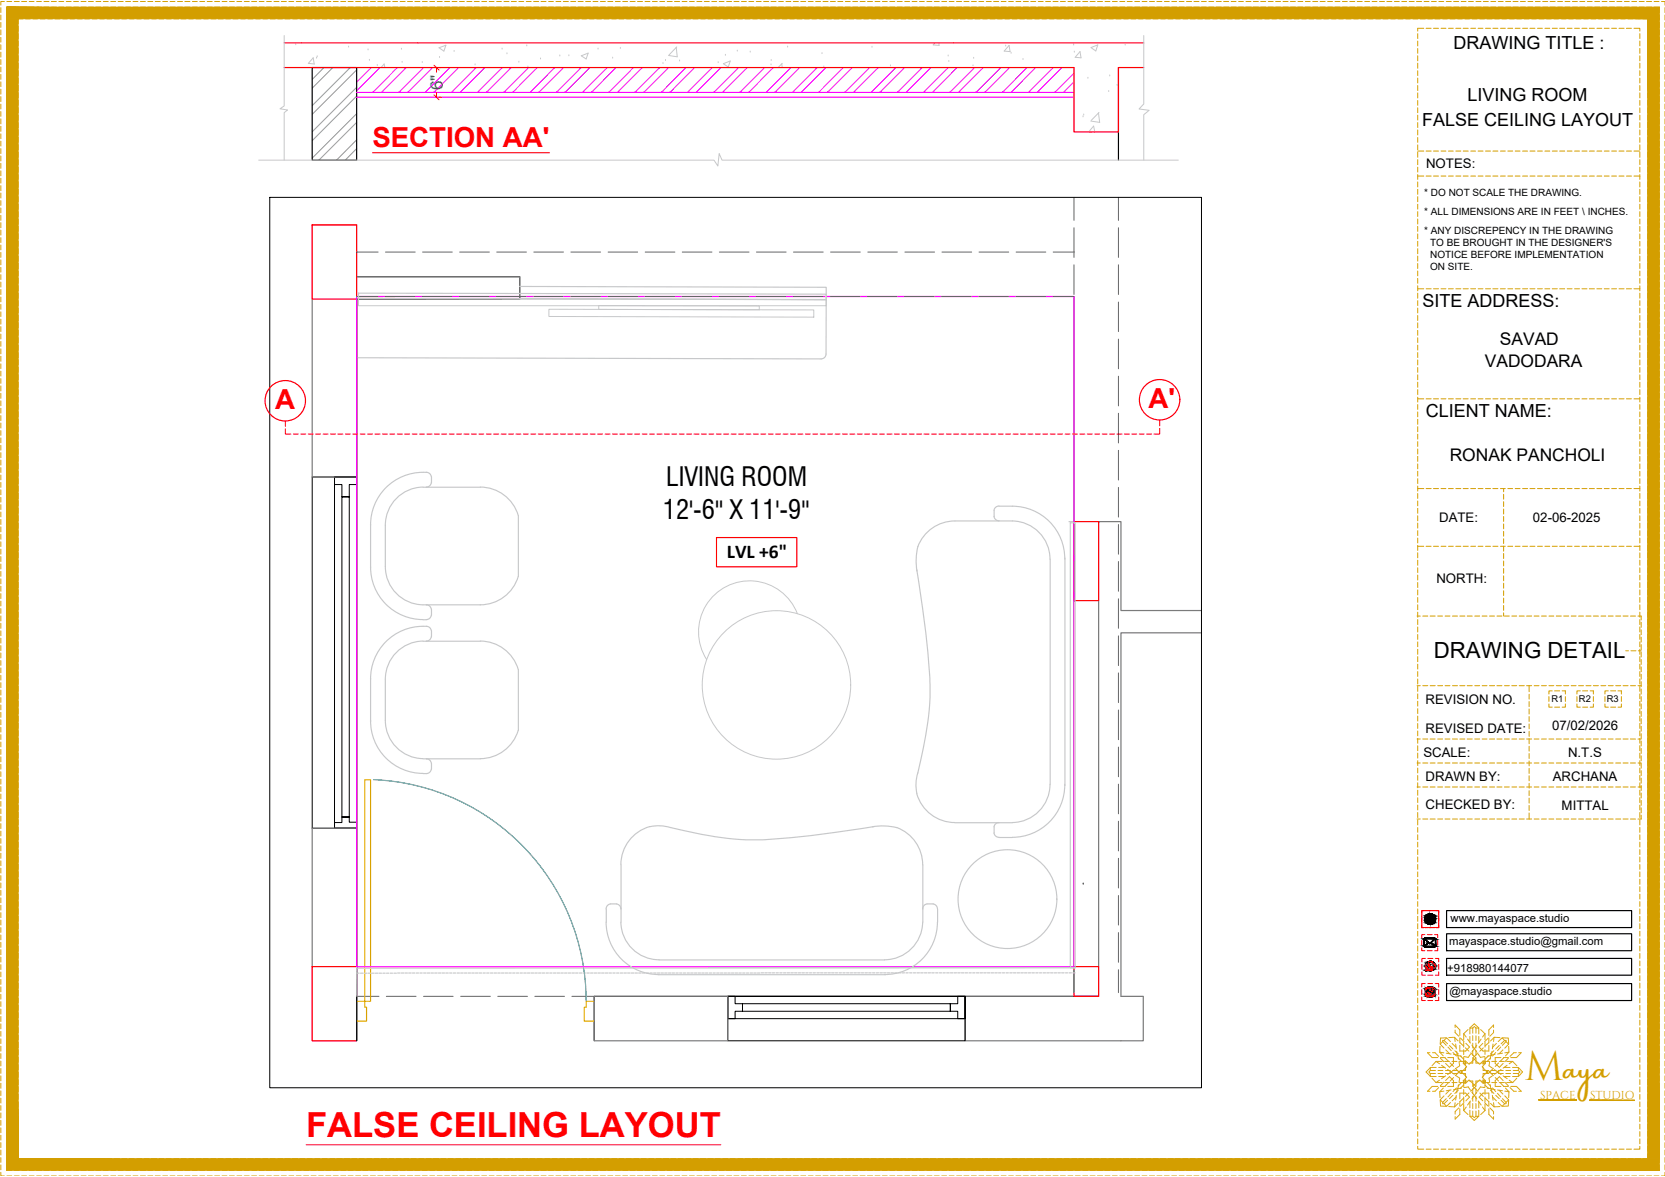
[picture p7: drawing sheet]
<svg xmlns="http://www.w3.org/2000/svg" width="420mm" height="297mm" viewBox="0 0 420 297" stroke-linecap="round" stroke-linejoin="round" font-family="sans-serif">
<defs><g id="words">
<text font-size="10.4" fill="#d39e00" x="384.8" y="272.4">M</text>
<text font-size="8.7" fill="#f00" x="77.3" y="287">FALSE CEILING LAYOUT</text>
<text font-size="7.4" fill="#d39e00" x="394.5" y="272.4">aya</text>
<g font-size="7" fill="#f00">
<text x="94" y="37.1">SECTION AA'</text>
<text x="69.5" y="103.3">A</text>
<text x="289.9" y="103.1">A'</text>
</g>
<g font-size="6.6">
<text x="168.1" y="122.6">LIVING ROOM</text>
<text x="167.3" y="131">12'-6'' X 11'-9''</text>
</g>
<text font-size="5.6" x="361.8" y="166">DRAWING DETAIL</text>
<text font-size="4.9" x="183.4" y="140.7">LVL +6&quot;</text>
<g font-size="4.5">
<text x="366.8" y="12.4">DRAWING TITLE :</text>
<text x="370.3" y="25.6">LIVING ROOM</text>
<text x="358.9" y="31.7">FALSE CEILING LAYOUT</text>
<text x="359" y="77.5">SITE ADDRESS:</text>
<text x="359.8" y="105.3">CLIENT NAME:</text>
</g>
<text font-size="4.4" fill="#00f" x="111.7" y="22.8" transform="rotate(-90 111.7 22.8)">6&quot;</text>
<g font-size="4.4">
<text x="378.5" y="87">SAVAD</text>
<text x="374.7" y="92.5">VADODARA</text>
<text x="365.8" y="116.4">RONAK PANCHOLI</text>
</g>
<g font-size="3.3">
<text x="359.9" y="42.3">NOTES:</text>
<text x="363.2" y="131.9">DATE:</text>
<text x="386.8" y="131.9">02-06-2025</text>
<text x="362.5" y="147.2">NORTH:</text>
<text x="359.7" y="177.8">REVISION NO.</text>
<text x="359.7" y="184.9">REVISED DATE:</text>
<text x="391.7" y="184.3">07/02/2026</text>
<text x="359.2" y="191">SCALE:</text>
<text x="395.7" y="191">N.T.S</text>
<text x="359.7" y="197.2">DRAWN BY:</text>
<text x="391.8" y="197.2">ARCHANA</text>
<text x="359.7" y="204.2">CHECKED BY:</text>
<text x="394.1" y="204.5">MITTAL</text>
</g>
<g font-size="2.9">
<text x="366.1" y="232.7">www.mayaspace.studio</text>
<text x="365.7" y="238.5">mayaspace.studio@gmail.com</text>
<text x="365.2" y="245.2">+918980144077</text>
<text x="365.8" y="251.1">@mayaspace.studio</text>
</g>
<g font-size="2.9" fill="#d39e00">
<text x="388.6" y="277.3">SPACE</text>
<text x="401.2" y="277.3">STUDIO</text>
</g>
<g font-size="2.5">
<text x="359.4" y="49.4">* DO NOT SCALE THE DRAWING.</text>
<text x="359.4" y="54.2">* ALL DIMENSIONS ARE IN FEET \ INCHES.</text>
<text x="359.4" y="59">* ANY DISCREPENCY IN THE DRAWING</text>
<text x="360.9" y="62">TO BE BROUGHT IN THE DESIGNER'S</text>
<text x="360.9" y="65.1">NOTICE BEFORE IMPLEMENTATION</text>
<text x="360.9" y="68.1">ON SITE.</text>
</g>
<g font-size="2.4">
<text x="391.5" y="177.2">R1</text>
<text x="398.4" y="177.2">R2</text>
<text x="405.5" y="177.2">R3</text>
</g>
</g></defs>
<!-- layer: GROUND FLOOR -->
<path d="M90 69.8h41.1v5.7h-41.1v187.2M90 120.4h-11.2v88.6h11.2M277.2 251.4h-127.3v11.3" fill="none" stroke="#000" stroke-width=".25"/>
<!-- layer: GROUND FLOOR ( DW_RAIL ) -->
<path d="M84.4 120.4h5.6v88.6h-5.6v-1.4h1.9v-1.4h1.8v-80.8h-1.8v-3.1h-1.9v-1.9h5.6v1.9h-1.9v3.1h-1.8v80.8h1.8v1.3h1.9v1.5h-5.6zM183.6 251.4h59.9v11.3h-59.9zM183.6 251.4h59.9v5.7h-1.8v-1.9h-1.9v-1.9h-52.4v1.9h-1.9v1.9h-1.9v-5.7h1.9v1.9h1.9v1.9h52.4v-1.9h1.9v-1.9h1.8v5.7h-59.9z" fill="none" stroke="#000" stroke-width=".25"/>
<!-- layer: GROUND FLOOR  ( PLINE ) -->
<path d="M78.8 56.8h11.2v13h41.1v5.7h-41.1v44.9h-11.2zM303.2 154.1h-20.3v-22.5h-5.7v119.8h-33.7v11.3h45v-11.3h-5.6v-91.7h20.3M78.8 209h11.2v53.7h-11.2zM149.9 251.4h33.7v11.3h-33.7z" fill="none" stroke="#767676" stroke-width=".3"/>
<!-- layer: Labelling -->
<g fill="none" stroke="#636466" stroke-width=".25">
<path d="M271 49.8v5.8M271 57.5v7.5M282.2 49.8v5.8M282.2 57.5v7.5M90 74.8h5.3M90 63.6h5.4M97.2 74.8h7.5M97.3 63.6h7.5M106.6 74.8h7.4M106.6 63.6h7.5M115.9 74.8h7.5M116 63.6h7.5"/>
<path d="M125.3 74.8h7.5M125.3 63.6h7.5M134.7 74.8h7.4M134.7 63.6h7.5M144 74.8h7.5M144.1 63.6h7.5M153.4 74.8h7.5M153.5 63.6h7.4M162.7 74.8h7.5M162.8 63.6h7.5M172.1 74.8h7.5M172.2 63.6h7.5"/>
<path d="M181.4 74.8h7.5M181.5 63.6h7.5M190.8 74.8h7.5M190.9 63.6h7.5M200.2 74.8h7.4M200.2 63.6h7.5M209.6 74.8h7.4M209.6 63.6h7.5M218.9 74.8h7.5M219 63.6h7.4M228.3 74.8h7.5M228.3 63.6h7.5"/>
<path d="M237.6 74.8h7.5M237.7 63.6h7.5M247 74.8h7.5M247.1 63.6h7.5M256.3 74.8h7.5M256.4 63.6h7.5M265.7 74.8h5.3M265.8 63.6h5.3M271 66.8v7.5M271 76.2v7.5M282.2 66.8v7.5M282.2 76.2v7.5"/>
<path d="M271 85.6v7.5M271 94.9v7.5M282.2 85.6v7.5M282.2 94.9v7.5M271 104.3v7.5M271 113.7v7.4M282.2 104.3v7.5M282.2 113.7v7.4M271 123v7.5M271 132.4v7.5M282.2 123v7.5M282.2 132.4v7.5"/>
<path d="M271 141.7v7.5M271 151.1v7.5M282.2 141.7v7.5M282.2 151.1v7.5M271 160.5v7.5M271 169.8v7.5M271 179.2v7.5M282.2 160.5v7.5M282.2 169.8v7.5M282.2 179.2v7.5M271 188.5v7.5M271 197.9v7.5"/>
<path d="M282.2 188.5v7.5M282.2 197.9v7.5M271 207.2v7.5M271 216.6v7.5M282.2 207.2v7.5M282.2 216.6v7.5M271 226v7.5M271 235.4v7.5M282.2 226v7.5M282.2 235.4v7.5M90 251.4h5.6M97.5 251.4h7.5"/>
<path d="M106.9 251.4h7.4M116.2 251.4h7.5M125.6 251.4h7.5M135 251.4h7.5M144.3 251.4h5.6M271 244.7v5.8M282.2 244.7v5.8"/>
</g>
<!-- layer: COLUMN -->
<path d="M78.8 56.8h11.2v18.7h-11.2zM78.8 244h11.2v18.7h-11.2z" fill="none" stroke="#f00" stroke-width=".3"/>
<!-- layer: AR DOOR -->
<path d="M92 196.8h1.5v55.9h-1.5zM90 252.7h2v1.5h.5v3.5h-2.5zM148 252.7h1.9v5h-2.5v-3.5h.6z" fill="none" stroke="#ffbf00" stroke-width=".3"/>
<!-- layer: AR ELE-5 -->
<path d="M94.2 196.8a56 56 0 0 1 53.7 55.9" fill="none" stroke="#00b8b8" stroke-width=".3"/>
<!-- layer: FUR -->
<path d="M273.3 223.1h.1" fill="none" stroke="#545454" stroke-width=".25"/>
<!-- layer: Labelling -->
<path d="M271 131.6h6.2v20h-6.2zM271 244h6.2v7.4h-6.2z" fill="none" stroke="#f00" stroke-width=".3"/>
<!-- layer: FURNITURE -->
<g fill="none" stroke="#c7c8ca" stroke-width=".3">
<path d="M90.5 74l118 .2v1.4l-118-.3zM131.1 72.3l77.4 .2v3.1l-77.4-.2M208.5 75.6l-.1 13.7a1.25 1.25 0 0 1-1.2 1.3M90.4 90.3l116.8 .3M107.6 119.2a1.25 1.25 0 0 1 1.2 1.1M107.6 119.2a13.3 13.3 0 0 0-14.1 13.4M93.5 132.3v11M106.7 122.9a9.6 9.6 0 0 0-9.5 9.7v10.4a9.6 9.6 0 0 0 9.5 9.6h14.5M106.8 123h14.4M108.8 121.8a1.25 1.25 0 0 1-1.2 1.1M108.9 120.3v1.6M121.2 122.9a10 10 0 0 1 9.6 7.2"/>
<path d="M130.8 130.1v15.4a10 10 0 0 1-9.6 7.1M231.6 137.9a15.5 15.5 0 0 0-.2 6.2M241 131.5a10 10 0 0 0-9.4 6.5M241 131.5h14.5a9.6 9.6 0 0 1 9.5 9.6M250.8 130.3a1.25 1.25 0 0 0 1.3 1.1M250.9 128.8v1.6M252.1 127.7a1.25 1.25 0 0 0-1.3 1.1M252.1 127.7h3.4M255.5 127.7a13.2 13.2 0 0 1 13.2 13.4M269.7 131.6h1.3M270.1 131.9h1.2v112.3h-1.2zM93.5 143a13.3 13.3 0 0 0 14.1 13.4"/>
<path d="M107.6 152.6a1.25 1.25 0 0 1 1.2 1.1M107.6 158.1a1.25 1.25 0 0 1 1.2 1M107.6 158.1a13.3 13.3 0 0 0-14.1 13.3M108.8 155.3a1.25 1.25 0 0 1-1.2 1.1M108.9 153.7v1.6M108.9 159.2v1.5M231.4 143.8a206 206 0 0 1 3.3 31.4 90.1 90.1 0 0 1-3.1 19.9M265 141.1v56.9M268.7 140.8v57.4M93.5 171.2v10.9M106.7 161.8a9.6 9.6 0 0 0-9.5 9.6v10.4M106.8 161.8h14.4"/>
<path d="M108.8 160.7a1.25 1.25 0 0 1-1.2 1.1M121.2 161.8a10 10 0 0 1 9.6 7.1M130.8 169v15.3M93.5 181.8a13.2 13.2 0 0 0 13.2 13.4M97.2 181.8a9.6 9.6 0 0 0 9.5 9.7M106.8 191.5h14.4M106.8 195.2h.8M107.6 191.5a1.25 1.25 0 0 1 1.2 1.1M108.8 194.1a1.25 1.25 0 0 1-1.2 1.1M108.9 192.6v1.5M130.8 184.3a10 10 0 0 1-9.6 7.2M231.6 195.1l-.5 2.9 .3 2.3"/>
<path d="M265 198a9.6 9.6 0 0 1-9.5 9.6h-14.5M268.7 198a13.2 13.2 0 0 1-13.2 13.3M156.7 218.3v14.4a9.6 9.6 0 0 0 9.6 9.5M169.2 208.9a9.6 9.6 0 0 0-12.5 9.3M220.1 208.6a13.5 13.5 0 0 1 7.3 .7 10 10 0 0 1 5.4 8.9M220.6 208.6a207.3 207.3 0 0 1-31.5 3.3 89.2 89.2 0 0 1-19.9-3M231.3 200.3a10 10 0 0 0 9.7 7.3M232.9 218.3l-.1 14.4a9.6 9.6 0 0 1-9.6 9.5M250.8 210.2a1.25 1.25 0 0 0 1.3 1.1l3.4 .1M250.9 208.7v1.6M252.1 207.6a1.25 1.25 0 0 0-1.3 1.1M153 232.7a13.2 13.2 0 0 0 13.3 13.2"/>
<path d="M153 229.4v3.3M155.6 228.1a1.25 1.25 0 0 1 1.1 1.3M155.6 228.1h-1.6a1.25 1.25 0 0 0-1 1.3M232.8 229.4a1.26 1.26 0 0 1 1.1-1.3h1.6a1.32 1.32 0 0 1 1.1 1.3 17.3 17.3 0 0 1-1.5 9.3 13.2 13.2 0 0 1-11.9 7.2M166.1 246h57.4M166.3 242.3h56.9M271 244h-181v7.4M271.3 244.2l-181.3 .1"/>
<circle cx="254.2" cy="226.9" r="12.5"/>
</g>
<!-- layer: furniture dimensions -->
<path d="M90 74.8h181v169.2h-181z" fill="none" stroke="#f0f" stroke-width=".3"/>
<!-- layer: Labels and Texts -->
<path d="M180.8 135.7h20.3v7.3h-20.3z" fill="none" stroke="#f00" stroke-width=".3"/>
<!-- layer: FURNITURE -->
<path d="M68.1 49.8h235.1v224.7h-235.1z" fill="none" stroke="#000" stroke-width=".25"/>
<!-- layer: Dimension -->
<g fill="none" stroke="#e0ac11" stroke-width=".25">
<path d="M367.2 259.3v-.6l1.2 1.2v1.4M367.2 260v.6l.9 .9M370.5 259.8l-1.1 1.1M370.9 259.4l1.1-1 1.2 1M371.6 259.4h-.7v1.5M371.6 259.4v1.4M372 259.1l-.4 .3M372.1 259.1l.3 .3M372.4 259.4h.8v1.5M372.4 259.4v1.4M373.6 259.8l1.1 1.1M376.9 259.3v-.6l-1.2 1.2v1.4"/>
<path d="M376.9 260v.6l-.9 .9M360.8 265.7h-.6l1.2 1.2h1.4M360.9 270.9v.8h1.5M360.9 270.9h1.3M360.9 269.4l-1 1.1 1 1.1M360.9 270.2l-.3 .3 .3 .4M360.9 270.2h1.3M361.4 272.1l1 1.1M361.5 265.7h.6l1 .9M362.4 273.2h1.5M362.4 267.9h1.5M362.4 267.9l-1 1.1"/>
<path d="M362.4 267.9l.9 .6M362.4 269.4h-1.5v.8M362.8 274.2h-1.4l-1.2 1.2h.6M362.9 270.9h1.2M362.9 270.2h1.2M363.1 274.5l-1 .9h-.6M363.1 271.7h1.5M363.1 269.4h1.5M363.3 272.6l-.9 .6M363.3 265.5l.9 1M363.4 264.1l-.1 1.4 1.1 .2M363.4 277.6l.1 1.5"/>
<path d="M363.5 274.2h1.2M363.5 266.9h1.2M363.5 267.1l.9 .9M363.5 279.1l1.5 .1M363.8 268.8l1 .8M364.1 262.9l-.7 .6 1 1M364.1 278.2v.3h.3M364.1 262.9l.9 .9M364.2 274.6l-.9 .9M364.4 275.4l-1.1 .1 .1 1.5M364.4 273.1l-.9 .9M364.4 262.6l.6-.7 1 1"/>
<path d="M364.4 276.5l-1 1.1 .7 .6M364.4 262.6h-.3v.3M364.4 262.6l.9 .8M364.5 273.2h1.3M364.5 267.9h1.3M364.6 266.9l.9 .9M364.7 270.9h1.3M364.7 270.2h1.3M364.8 272.7l1-1 1 1v1.5h-1.5M364.8 271.5l-1 .7M364.8 265l1 .9M365 261.9l-1.5 .1-.1 1.5"/>
<path d="M365 277.3l-.9 .9M365 265.8l1.2 .2M365.3 277.7l-.9 .8M365.3 269.9l.8 .6M365.3 266.9h1.5v1.5l-1 1-1-1M365.4 264.2l.8 1M365.5 273.2l-.9 1M365.6 261.9l1.5-.1 .1 1M365.8 263.8l.8 .9M365.8 275.2l-1 .9M365.9 268.3l.9 .8M366 278.2l-1 1-.6-.7"/>
<path d="M366.1 270.5l-.8 .7M366.1 270.5l.9 .6M366.2 275.1l-1.2 .2M366.2 275.9l-.8 .9M366.4 273.2h1.3M366.4 267.9h1.3M366.4 263.3l1.1 1M366.6 270.9h1.3M366.6 270.2h1.3M366.6 276.4l-.8 .9M366.6 265.6l.9 .9M366.8 271.9l-.9 .9"/>
<path d="M366.8 266.1l1.1 .2 .1 1M367 269.9l-.9 .6M367.1 261.8l.9 .9M367.1 265.2l.9 .8M367.2 278.3l-.1 1h-1.5M367.2 271.5l.9-1 .4 .4 .4-.4 1.2 1.4-.9 .8M367.3 263.5l.2 1.2M367.5 276.8l-1.1 1M367.5 276.4l-.2 1.3M367.5 271.5l.8 .6-.1 1.1M367.5 274.6l-.9 .9M367.6 265.3l.1 1.1 1.1 .2"/>
<path d="M368 278.5l-.9 .8M368 267l.8 .9M368 275.1l-.9 .9M368 273.8l-.1 1-1.1 .2M368.1 279.6l-.9 .9v.7M368.2 267.9l.1 1.1-.8 .6M368.3 267.9h1.5v.8M368.4 277.3v-1.4h1.5l.9 1-.9 .9M368.4 261.9v1.3M368.4 277.9v1.3M368.4 279.8v1.4l-1.2 1.2v-.6M368.4 263.1l.9 .9"/>
<path d="M368.5 266.4l.9 .9M368.5 270.9h1.3v.9M368.6 262l.8 .9M368.8 274.6l-1.1 .2-.1 1M368.8 273.2l-.8 .9M369.2 268.3l.9 .9-1.2 1.3-.4-.3-.4 .3-.9-.9M369.3 277.1l-.9 .9M369.4 266.8v1.5h.8M369.4 267.7h.4v.6h-.5v-.4M369.4 260.9v1.5M369.4 263v1.3M369.4 264.9v1.2"/>
<path d="M369.4 275v1.2M369.4 276.8v1.3M369.4 278.7v1.6M369.4 273.8l-.9 .9M369.4 260.9l.6 .8M369.4 274.5l1.1-.2 .6 .9M369.4 278.3l-.8 .9M369.8 264.4l.9 .9M369.8 273.4l.9-.9 1.3 1.3-.4 .3 .4 .4-.9 .9M369.8 272.8v.6h-.4M369.8 272.4v.8h-1.5M369.8 272.7h-.5v.5"/>
<path d="M369.8 269.3v.9h-1.3M369.9 263.3l.9 .9-.9 1h-1.5v-1.4M370 279.4l-.6 .9M370.2 272.8h-.8v1.5M370.3 262.2l.8 1.1M370.7 275.8l-.9 .9M370.8 272.8h.8v1.3M370.9 261.6v1.4M370.9 278.1v1.5M371.1 277.9l-.8 1M371.1 266l-.6 .9-1.1-.3M371.1 265.7l.9 .9-.4 .4 .4 .4-1.3 1.2-.9-.9"/>
<path d="M371.4 275.7l.6 .8-.6 .9M371.4 263.8l.6 .9-.6 .8M371.6 267v1.3h-.8M371.6 261.4v1.2M371.6 263.3v1.2M371.6 265.1v1.2M371.6 274.8v1.2M371.6 276.6v1.3M371.6 278.5v1.3M372.4 261.4v1.2M372.4 263.3v1.2M372.4 265.1v1.2"/>
<path d="M372.4 267v1.3h.9M372.4 274.8v1.2M372.4 276.6v1.3M372.4 278.5v1.3M372.7 275.7l-.6 .8 .6 .9M372.7 263.8l-.6 .9 .6 .8M373 265.7l-.9 .9 .3 .4-.3 .4 1.3 1.2 .9-.9M373 266l.6 .9 1.1-.3M373 277.9l.8 1M373.2 261.6v1.4M373.2 278.1v1.5M373.3 272.8h-.9v1.3"/>
<path d="M373.4 275.8l.9 .9M373.8 262.2l-.8 1.1M373.9 272.8h.8v1.5M374.1 279.4l.6 .9M374.2 263.3l-.9 .9 .9 1h1.5v-1.4M374.3 273.4l-.9-.9-1.3 1.3 .3 .3-.3 .4 .9 .9M374.3 272.8v.6h.4M374.3 272.4v.8h1.5M374.3 272.7h.6v.5M374.3 269.3v.9h1.3M374.3 264.4l-.9 .9M374.7 274.5l-1.1-.2-.6 .9"/>
<path d="M374.7 278.3l.8 .9M374.7 266.8v1.5h-.8M374.7 267.7h-.4v.6h.6v-.4M374.7 260.9v1.5M374.7 263v1.3M374.7 264.9v1.2M374.7 275v1.2M374.7 276.8v1.3M374.7 278.7v1.6M374.7 273.8l.9 .9M374.7 260.9l-.6 .8M374.8 277.1l.9 .9v1.2"/>
<path d="M374.9 268.3l-.9 .9 1.2 1.3 .4-.3 .4 .3 .9-.9M375.3 274.6l1 .2 .2 1M375.3 273.2l.8 .9M375.5 262l-.8 .9M375.6 270.9h-1.3v.9M375.6 266.4l-.9 .9M375.7 263.1l-.9 .9M375.7 261.9v1.3M375.7 277.3v-1.4h-1.5l-.9 1 .9 .9M375.7 279.8v1.4l1.2 1.2v-.6M375.8 267.9h-1.5v.8M375.9 267.9l-.1 1.1 .8 .6"/>
<path d="M376 279.6l.9 .9v.7M376 273.8l.2 1 1.1 .2M376.1 275.1l.9 .9M376.1 278.5l.9 .8M376.1 267l-.8 .9M376.2 270.9h1.3M376.2 270.2h1.3M376.4 273.2h1.3M376.4 267.9h1.3M376.5 265.3l-.2 1.1-1 .2M376.6 276.4l.2 1.3M376.6 271.5l-.8 .6 .1 1.1"/>
<path d="M376.6 274.6l.8 .9M376.6 276.8l1 1M376.8 263.5l-.2 1.2M376.9 271.5l-.9-1-.4 .4-.4-.4-1.2 1.4 .9 .8M376.9 278.3l.1 1h1.5M377 265.2l-.9 .8M377 261.8l-.9 .9M377.1 269.9l.9 .6M377.3 266.1l-1.1 .2-.2 1M377.3 271.9l.9 .9M377.4 276.4l.9 .9M377.4 265.6l-.8 .9"/>
<path d="M377.6 263.3l-1 1M377.9 275.9l.8 .9M377.9 275.1l1.2 .2M378 270.5l.8 .7M378 270.5l-.9 .6M378.1 278.2l1 1 .6-.7M378.1 270.9h1.2M378.1 270.2h1.2M378.2 268.3l-.9 .8M378.3 275.2l1 .9M378.3 263.8l-.9 .9M378.3 273.2h1.3"/>
<path d="M378.3 267.9h1.3M378.5 261.9l-1.5-.1-.1 1M378.6 273.2l.9 1M378.7 264.2l-.8 1M378.8 266.9h-1.5v1.5l1.1 1 .9-1M378.8 277.7l.9 .8M378.8 269.9l-.8 .6M379.1 261.9l1.5 .1 .1 1.5M379.1 277.3l.9 .9M379.1 265.8l-1.2 .2M379.3 265l-1 .9M379.3 272.7l-.9-1-1.1 1v1.5h1.5"/>
<path d="M379.3 271.5l1 .7M379.4 274.2h1.3M379.4 266.9h1.3M379.5 266.9l-.9 .9M379.6 271.7h1.4M379.6 269.4h1.4M379.7 262.6l-.6-.7-1 1M379.7 262.6l-.9 .8M379.7 262.6h.3v.3M379.7 275.4l1.1 .1-.1 1.5M379.7 276.5l1 1.1-.7 .6M379.7 273.1l.9 .9"/>
<path d="M379.9 274.6l.9 .9M380 270.9h1.2M380 270.2h1.2M380 262.9l.7 .6-1 1M380 278.2v.3h-.3M380 262.9l-.9 .9M380.2 273.2h1.5M380.2 267.9h1.5M380.3 268.8l-1 .8M380.6 279.1l-1.5 .1M380.6 267.1l-.9 .9M380.7 264.1l.1 1.4-1.1 .2"/>
<path d="M380.7 277.6l-.1 1.5M380.8 265.5l-.9 1M380.8 272.6l.9 .6M381 274.5l1 .9h.7M381.3 274.2h1.4l1.2 1.2h-.7M381.7 269.4h1.5v.8M381.7 267.9l1.1 1.1M381.7 267.9l-.9 .6M381.8 270.9h1.4M381.8 270.2h1.4M382.7 265.7h-.7l-1 .9M382.8 272.1l-1.1 1.1"/>
<path d="M383.2 270.9v.8h-1.5M383.2 270.2l.3 .3-.3 .4M383.2 269.4l1 1.1-1 1.1M383.2 265.7h.7l-1.2 1.2h-1.4M369.4 280.3l1.1 1M370.9 280.2v1.5M371.6 281.7h-.7l1.1 1.1 1.2-1.1h-.8M371.6 280.4v1.3M371.6 281.7l.4 .4M372.4 280.4v1.3M372.4 281.7l-.3 .4M373.2 280.2v1.5"/>
<path d="M374.7 280.3l-1.1 1"/>
</g>
<g fill="#d39e00" stroke="#d39e00" stroke-width=".25">
<path d="M1.7 1.8l417 2.9v-2.9zM1.7 1.8l417 2.9h-417z"/>
<path d="M415.8 4.7l2.9 287.7v-287.7zM415.8 4.7l2.9 287.7h-2.9z"/>
<path d="M1.7 4.7l2.9 287.7v-287.7zM1.7 4.7l2.9 287.7h-2.9z"/>
<path d="M1.7 292.4l417 2.9v-2.9zM1.7 292.4l417 2.9h-417z"/>
<path d="M388.3 277.5l9.5 .2v-.2zM388.3 277.5l9.5 .2h-9.5z"/>
<path d="M401.1 277.7h11.3zM401.1 277.7h11.3z"/>
</g>
<g fill="none" stroke="#d39e00" stroke-width=".25">
<path d="M.2 1.9v1.3M.2 3.8v1.2M.2 5.7v1.2M.2 7.5v1.3M.2 9.4v1.3M.2 11.3v1.2M.2 13.2v1.2M.2 15v1.3M.2 16.9v1.2M.2 18.8v1.2M1.1 .4h-.9v.9M1.7 3.8v1.2"/>
<path d="M1.7 5.7v1.2M1.7 7.5v1.3M1.7 9.4v1.3M1.7 11.3v1.2M1.7 13.2v1.2M1.7 15v1.3M1.7 16.9v1.2M1.7 18.8v1.2M1.7 .4h1.3M3 1.8h-1.3v1.4M3.6 1.8h1.3M3.6 .4h1.3"/>
<path d="M4.6 6.6v1.3M4.6 8.5v1.2M4.6 10.4v1.2M4.6 12.2v1.2M4.6 14.1v1.3M4.6 15.9v1.3M4.6 17.9v1.2M4.6 19.7v1.2M5.5 1.8h1.2M5.5 .4h1.2M5.8 4.7h-1.2v1.3M6.4 4.7h1.3"/>
<path d="M7.4 1.8h1.2M7.4 .4h1.2M8.3 4.7h1.2M9.2 1.8h1.3M9.2 .4h1.3M10.2 4.7h1.2M11.1 1.8h1.3M11.1 .4h1.3M12 4.7h1.3M13 1.8h1.2M13 .4h1.2M13.9 4.7h1.3"/>
<path d="M14.9 1.8h1.2M14.9 .4h1.2M15.8 4.7h1.2M16.7 1.8h1.2M16.7 .4h1.2M17.7 4.7h1.2M18.6 1.8h1.2M18.6 .4h1.2M19.5 4.7h1.3M20.4 1.8h1.3M20.4 .4h1.3M21.4 4.7h1.2"/>
<path d="M22.3 1.8h1.3M22.3 .4h1.3M23.3 4.7h1.2M24.2 1.8h1.2M24.2 .4h1.2M25.1 4.7h1.3M26.1 1.8h1.2M26.1 .4h1.2M27 4.7h1.2M27.9 1.8h1.3M27.9 .4h1.3M28.9 4.7h1.2"/>
<path d="M29.8 1.8h1.3M29.8 .4h1.3M30.7 4.7h1.3M31.7 1.8h1.2M31.7 .4h1.2M32.6 4.7h1.3M33.6 1.8h1.2M33.6 .4h1.2M34.5 4.7h1.2M35.4 1.8h1.3M35.4 .4h1.3M36.4 4.7h1.2"/>
<path d="M37.3 1.8h1.3M37.3 .4h1.3M38.2 4.7h1.3M39.2 1.8h1.2M39.2 .4h1.2M40.1 4.7h1.3M41.1 1.8h1.2M41.1 .4h1.2M42 4.7h1.2M42.9 1.8h1.3M42.9 .4h1.3M43.9 4.7h1.2"/>
<path d="M44.8 1.8h1.3M44.8 .4h1.3M45.7 4.7h1.3M46.7 1.8h1.2M46.7 .4h1.2M47.6 4.7h1.3M48.6 1.8h1.2M48.6 .4h1.2M49.5 4.7h1.2M50.4 1.8h1.2M50.4 .4h1.2M51.4 4.7h1.2"/>
<path d="M52.3 1.8h1.3M52.3 .4h1.3M53.2 4.7h1.3M54.1 1.8h1.3M54.1 .4h1.3M55.1 4.7h1.2M56 1.8h1.3M56 .4h1.3M57 4.7h1.2M57.9 1.8h1.2M57.9 .4h1.2M58.8 4.7h1.3"/>
<path d="M59.8 1.8h1.2M59.8 .4h1.2M60.7 4.7h1.3M61.6 1.8h1.3M61.6 .4h1.3M62.6 4.7h1.2M63.5 1.8h1.3M63.5 .4h1.3M64.5 4.7h1.2M65.4 1.8h1.2M65.4 .4h1.2M66.3 4.7h1.3"/>
<path d="M67.3 1.8h1.2M67.3 .4h1.2M68.2 4.7h1.3M69.1 1.8h1.3M69.1 .4h1.3M70.1 4.7h1.2M71 1.8h1.3M71 .4h1.3M71.9 4.7h1.3M72.9 1.8h1.2M72.9 .4h1.2M73.8 4.7h1.3"/>
<path d="M74.8 1.8h1.2M74.8 .4h1.2M75.7 4.7h1.2M76.6 1.8h1.3M76.6 .4h1.3M77.6 4.7h1.2M78.5 1.8h1.3M78.5 .4h1.3M79.4 4.7h1.3M80.4 1.8h1.2M80.4 .4h1.2M81.3 4.7h1.3"/>
<path d="M82.3 1.8h1.2M82.3 .4h1.2M83.2 4.7h1.2M84.1 1.8h1.2M84.1 .4h1.2M85 4.7h1.3M86 1.8h1.2M86 .4h1.2M86.9 4.7h1.3M87.8 1.8h1.3M87.8 .4h1.3M88.8 4.7h1.2"/>
<path d="M89.7 1.8h1.3M89.7 .4h1.3M90.7 4.7h1.2M91.6 1.8h1.2M91.6 .4h1.2M92.5 4.7h1.3M93.5 1.8h1.2M93.5 .4h1.2M94.4 4.7h1.3M95.3 1.8h1.3M95.3 .4h1.3M96.3 4.7h1.2"/>
<path d="M97.2 1.8h1.3M97.2 .4h1.3M98.2 4.7h1.2M99.1 1.8h1.2M99.1 .4h1.2M100 4.7h1.3M101 1.8h1.2M101 .4h1.2M101.9 4.7h1.3M102.8 1.8h1.3M102.8 .4h1.3M103.8 4.7h1.2"/>
<path d="M104.7 1.8h1.3M104.7 .4h1.3M105.7 4.7h1.2M106.6 1.8h1.2M106.6 .4h1.2M107.5 4.7h1.3M108.5 1.8h1.2M108.5 .4h1.2M109.4 4.7h1.3M110.3 1.8h1.3M110.3 .4h1.3M111.3 4.7h1.2"/>
<path d="M112.2 1.8h1.3M112.2 .4h1.3M113.1 4.7h1.3M114.1 1.8h1.2M114.1 .4h1.2M115 4.7h1.2M116 1.8h1.2M116 .4h1.2M116.9 4.7h1.2M117.8 1.8h1.3M117.8 .4h1.3M118.7 4.7h1.3"/>
<path d="M119.7 1.8h1.2M119.7 .4h1.2M120.6 4.7h1.3M121.6 1.8h1.2M121.6 .4h1.2M122.5 4.7h1.2M123.4 1.8h1.3M123.4 .4h1.3M124.4 4.7h1.2M125.3 1.8h1.2M125.3 .4h1.2M126.2 4.7h1.3"/>
<path d="M127.2 1.8h1.2M127.2 .4h1.2M128.1 4.7h1.3M129 1.8h1.3M129 .4h1.3M130 4.7h1.2M130.9 1.8h1.3M130.9 .4h1.3M131.9 4.7h1.2M132.8 1.8h1.2M132.8 .4h1.2M133.7 4.7h1.3"/>
<path d="M134.7 1.8h1.2M134.7 .4h1.2M135.6 4.7h1.3M136.5 1.8h1.3M136.5 .4h1.3M137.5 4.7h1.2M138.4 1.8h1.3M138.4 .4h1.3M139.4 4.7h1.2M140.3 1.8h1.2M140.3 .4h1.2M141.2 4.7h1.3"/>
<path d="M142.2 1.8h1.2M142.2 .4h1.2M143.1 4.7h1.3M144 1.8h1.3M144 .4h1.3M144.9 4.7h1.3M145.9 1.8h1.3M145.9 .4h1.3M146.9 4.7h1.2M147.8 1.8h1.2M147.8 .4h1.2M148.7 4.7h1.2"/>
<path d="M149.6 1.8h1.3M149.6 .4h1.3M150.6 4.7h1.2M151.5 1.8h1.3M151.5 .4h1.3M152.4 4.7h1.3M153.4 1.8h1.2M153.4 .4h1.2M154.3 4.7h1.3M155.3 1.8h1.2M155.3 .4h1.2M156.2 4.7h1.2"/>
<path d="M157.1 1.8h1.3M157.1 .4h1.3M158.1 4.7h1.2M159 1.8h1.3M159 .4h1.3M159.9 4.7h1.3M160.9 1.8h1.2M160.9 .4h1.2M161.8 4.7h1.3M162.8 1.8h1.2M162.8 .4h1.2M163.7 4.7h1.2"/>
<path d="M164.6 1.8h1.3M164.6 .4h1.3M165.6 4.7h1.2M166.5 1.8h1.2M166.5 .4h1.2M167.4 4.7h1.3M168.4 1.8h1.2M168.4 .4h1.2M169.3 4.7h1.3M170.2 1.8h1.3M170.2 .4h1.3M171.2 4.7h1.2"/>
<path d="M172.1 1.8h1.3M172.1 .4h1.3M173.1 4.7h1.2M174 1.8h1.2M174 .4h1.2M174.9 4.7h1.3M175.9 1.8h1.2M175.9 .4h1.2M176.8 4.7h1.3M177.7 1.8h1.3M177.7 .4h1.3M178.6 4.7h1.3"/>
<path d="M179.6 1.8h1.2M179.6 .4h1.2M180.6 4.7h1.2M181.5 1.8h1.2M181.5 .4h1.2M182.4 4.7h1.2M183.3 1.8h1.3M183.3 .4h1.3M184.3 4.7h1.2M185.2 1.8h1.3M185.2 .4h1.3M186.1 4.7h1.3"/>
<path d="M187.1 1.8h1.2M187.1 .4h1.2M188 4.7h1.3M189 1.8h1.2M189 .4h1.2M189.9 4.7h1.2M190.8 1.8h1.3M190.8 .4h1.3M191.8 4.7h1.2M192.7 1.8h1.3M192.7 .4h1.3M193.6 4.7h1.3"/>
<path d="M194.6 1.8h1.2M194.6 .4h1.2M195.5 4.7h1.3M196.5 1.8h1.2M196.5 .4h1.2M197.4 4.7h1.2M198.3 1.8h1.3M198.3 .4h1.3M199.3 4.7h1.2M200.2 1.8h1.3M200.2 .4h1.3M201.1 4.7h1.3"/>
<path d="M202.1 1.8h1.2M202.1 .4h1.2M203 4.7h1.3M204 1.8h1.2M204 .4h1.2M204.9 4.7h1.2M205.8 1.8h1.3M205.8 .4h1.3M206.8 4.7h1.2M207.7 1.8h1.3M207.7 .4h1.3M208.6 4.7h1.3"/>
<path d="M209.6 1.8h1.2M209.6 .4h1.2M210.5 4.7h1.3M211.4 1.8h1.3M211.4 .4h1.3M212.4 4.7h1.2M213.3 1.8h1.2M213.3 .4h1.2M214.2 4.7h1.3M215.2 1.8h1.2M215.2 .4h1.2M216.1 4.7h1.3"/>
<path d="M217 1.8h1.3M217 .4h1.3M218 4.7h1.2M218.9 1.8h1.3M218.9 .4h1.3M219.9 4.7h1.2M220.8 1.8h1.2M220.8 .4h1.2M221.7 4.7h1.3M222.7 1.8h1.2M222.7 .4h1.2M223.6 4.7h1.2"/>
<path d="M224.5 1.8h1.3M224.5 .4h1.3M225.5 4.7h1.2M226.4 1.8h1.3M226.4 .4h1.3M227.3 4.7h1.3M228.3 1.8h1.2M228.3 .4h1.2M229.2 4.7h1.3M230.2 1.8h1.2M230.2 .4h1.2M231.1 4.7h1.2"/>
<path d="M232 1.8h1.3M232 .4h1.3M233 4.7h1.2M233.9 1.8h1.3M233.9 .4h1.3M234.8 4.7h1.3M235.8 1.8h1.2M235.8 .4h1.2M236.7 4.7h1.3M237.7 1.8h1.2M237.7 .4h1.2M238.6 4.7h1.2"/>
<path d="M239.5 1.8h1.2M239.5 .4h1.2M240.5 4.7h1.2M241.4 1.8h1.3M241.4 .4h1.3M242.3 4.7h1.3M243.2 1.8h1.3M243.2 .4h1.3M244.2 4.7h1.2M245.2 1.8h1.2M245.2 .4h1.2M246.1 4.7h1.2"/>
<path d="M247 1.8h1.2M247 .4h1.2M247.9 4.7h1.3M248.9 1.8h1.2M248.9 .4h1.2M249.8 4.7h1.3M250.7 1.8h1.3M250.7 .4h1.3M251.7 4.7h1.2M252.6 1.8h1.3M252.6 .4h1.3M253.6 4.7h1.2"/>
<path d="M254.5 1.8h1.2M254.5 .4h1.2M255.4 4.7h1.3M256.4 1.8h1.2M256.4 .4h1.2M257.3 4.7h1.3M258.2 1.8h1.3M258.2 .4h1.3M259.2 4.7h1.2M260.1 1.8h1.3M260.1 .4h1.3M261.1 4.7h1.2"/>
<path d="M262 1.8h1.2M262 .4h1.2M262.9 4.7h1.3M263.9 1.8h1.2M263.9 .4h1.2M264.8 4.7h1.2M265.7 1.8h1.3M265.7 .4h1.3M266.7 4.7h1.2M267.6 1.8h1.3M267.6 .4h1.3M268.5 4.7h1.3"/>
<path d="M269.5 1.8h1.2M269.5 .4h1.2M270.4 4.7h1.3M271.4 1.8h1.2M271.4 .4h1.2M272.3 4.7h1.2M273.2 1.8h1.3M273.2 .4h1.3M274.2 4.7h1.2M275.1 1.8h1.3M275.1 .4h1.3M276 4.7h1.3"/>
<path d="M276.9 1.8h1.3M276.9 .4h1.3M277.9 4.7h1.2M278.8 1.8h1.3M278.8 .4h1.3M279.8 4.7h1.2M280.7 1.8h1.2M280.7 .4h1.2M281.6 4.7h1.3M282.6 1.8h1.2M282.6 .4h1.2M283.5 4.7h1.3"/>
<path d="M284.4 1.8h1.3M284.4 .4h1.3M285.4 4.7h1.2M286.3 1.8h1.3M286.3 .4h1.3M287.3 4.7h1.2M288.2 1.8h1.2M288.2 .4h1.2M289.1 4.7h1.3M290.1 1.8h1.2M290.1 .4h1.2M291 4.7h1.3"/>
<path d="M291.9 1.8h1.3M291.9 .4h1.3M292.9 4.7h1.2M293.8 1.8h1.3M293.8 .4h1.3M294.8 4.7h1.2M295.7 1.8h1.2M295.7 .4h1.2M296.6 4.7h1.3M297.6 1.8h1.2M297.6 .4h1.2M298.5 4.7h1.3"/>
<path d="M299.4 1.8h1.3M299.4 .4h1.3M300.4 4.7h1.2M301.3 1.8h1.3M301.3 .4h1.3M302.3 4.7h1.2M303.2 1.8h1.2M303.2 .4h1.2M304.1 4.7h1.3M305.1 1.8h1.2M305.1 .4h1.2M306 4.7h1.3"/>
<path d="M306.9 1.8h1.3M306.9 .4h1.3M307.8 4.7h1.3M308.8 1.8h1.2M308.8 .4h1.2M309.7 4.7h1.3M310.7 1.8h1.2M310.7 .4h1.2M311.6 4.7h1.2M312.5 1.8h1.3M312.5 .4h1.3M313.5 4.7h1.2"/>
<path d="M314.4 1.8h1.3M314.4 .4h1.3M315.3 4.7h1.3M316.3 1.8h1.2M316.3 .4h1.2M317.2 4.7h1.3M318.1 1.8h1.3M318.1 .4h1.3M319.1 4.7h1.2M320 1.8h1.3M320 .4h1.3M321 4.7h1.2"/>
<path d="M321.9 1.8h1.2M321.9 .4h1.2M322.8 4.7h1.3M323.8 1.8h1.2M323.8 .4h1.2M324.7 4.7h1.3M325.6 1.8h1.3M325.6 .4h1.3M326.6 4.7h1.2M327.5 1.8h1.3M327.5 .4h1.3M328.5 4.7h1.2"/>
<path d="M329.4 1.8h1.2M329.4 .4h1.2M330.3 4.7h1.3M331.3 1.8h1.2M331.3 .4h1.2M332.2 4.7h1.3M333.1 1.8h1.3M333.1 .4h1.3M334.1 4.7h1.2M335 1.8h1.3M335 .4h1.3M336 4.7h1.2"/>
<path d="M336.9 1.8h1.2M336.9 .4h1.2M337.8 4.7h1.2M338.8 1.8h1.2M338.8 .4h1.2M339.7 4.7h1.3M340.6 1.8h1.3M340.6 .4h1.3M341.5 4.7h1.3M342.5 1.8h1.2M342.5 .4h1.2M343.5 4.7h1.2"/>
<path d="M344.4 1.8h1.2M344.4 .4h1.2M345.3 4.7h1.2M346.2 1.8h1.3M346.2 .4h1.3M347.2 4.7h1.2M348.1 1.8h1.3M348.1 .4h1.3M349 4.7h1.3M350 1.8h1.2M350 .4h1.2M350.9 4.7h1.3"/>
<path d="M351.9 1.8h1.2M351.9 .4h1.2M352.8 4.7h1.2M353.7 1.8h1.3M353.7 .4h1.3M354.7 4.7h1.2M355.6 1.8h1.3M355.6 .4h1.3M356.5 4.7h1.3M357.5 1.8h1.2M357.5 .4h1.2M357.8 8.5v1.2"/>
<path d="M357.8 10.4v1.2M357.8 12.2v1.2M357.8 14.1v1.3M357.8 15.9v1.3M357.8 17.9v1.2M357.8 19.7v1.2M358.4 4.7h1.3M359.3 7.1h-1.5v.8M359.4 1.8h1.2M359.4 .4h1.2M359.9 7.1h1.2M360.3 4.7h1.2"/>
<path d="M361.2 1.8h1.3M361.2 .4h1.3M361.7 7.1h1.3M362.2 4.7h1.2M363.1 1.8h1.2M363.1 .4h1.2M363.6 7.1h1.3M364 4.7h1.3M365 1.8h1.2M365 .4h1.2M365.5 7.1h1.2M365.9 4.7h1.3"/>
<path d="M366.8 1.8h1.3M366.8 .4h1.3M367.4 7.1h1.2M367.8 4.7h1.2M368.7 1.8h1.3M368.7 .4h1.3M369.2 7.1h1.3M369.7 4.7h1.2M370.6 1.8h1.2M370.6 .4h1.2M371.1 7.1h1.3M371.5 4.7h1.2"/>
<path d="M372.4 1.8h1.3M372.4 .4h1.3M373 7.1h1.2M373.4 4.7h1.3M374.3 1.8h1.3M374.3 .4h1.3M374.9 7.1h1.2M375.2 4.7h1.3M376.2 1.8h1.2M376.2 .4h1.2M376.7 7.1h1.3M377.1 4.7h1.3"/>
<path d="M378.1 1.8h1.2M378.1 .4h1.2M378.6 7.1h1.3M379 4.7h1.2M379.9 1.8h1.3M379.9 .4h1.3M380.5 7.1h1.2M380.9 4.7h1.2M381.8 1.8h1.3M381.8 .4h1.3M382.4 7.1h1.2M382.7 4.7h1.3"/>
<path d="M383.7 1.8h1.2M383.7 .4h1.2M384.2 7.1h1.3M384.6 4.7h1.3M385.6 1.8h1.2M385.6 .4h1.2M386.1 7.1h1.3M386.5 4.7h1.2M387.4 1.8h1.3M387.4 .4h1.3M388 7.1h1.2M388.4 4.7h1.2"/>
<path d="M389.3 1.8h1.3M389.3 .4h1.3M389.8 7.1h1.3M390.2 4.7h1.3M391.2 1.8h1.2M391.2 .4h1.2M391.7 7.1h1.3M392.1 4.7h1.3M393.1 1.8h1.2M393.1 .4h1.2M393.6 7.1h1.2M394 4.7h1.2"/>
<path d="M394.9 1.8h1.3M394.9 .4h1.3M395.5 7.1h1.2M395.9 4.7h1.2M396.8 1.8h1.3M396.8 .4h1.3M397.3 7.1h1.3M397.7 4.7h1.3M398.7 1.8h1.2M398.7 .4h1.2M399.2 7.1h1.3M399.6 4.7h1.3"/>
<path d="M400.6 1.8h1.2M400.6 .4h1.2M401.1 7.1h1.2M401.5 4.7h1.2M402.4 1.8h1.2M402.4 .4h1.2M403 7.1h1.2M403.4 4.7h1.2M404.3 1.8h1.2M404.3 .4h1.2M404.8 7.1h1.3M405.2 4.7h1.3"/>
<path d="M406.1 1.8h1.3M406.1 .4h1.3M406.7 7.1h1.2M407.1 4.7h1.2M408 1.8h1.3M408 .4h1.3M408.6 7.1h1.2M409 4.7h1.2M409.9 1.8h1.2M409.9 .4h1.2M410.4 7.1h1.3M410.8 4.7h1.3"/>
<path d="M411.8 1.8h1.2M411.8 .4h1.2M412.3 7.1h1.5v.8M412.7 4.7h1.3M413.6 1.8h1.3M413.6 .4h1.3M413.8 8.5v1.2M413.8 10.4v1.2M413.8 12.2v1.2M413.8 14.1v1.3M413.8 15.9v1.3M413.8 17.9v1.2"/>
<path d="M413.8 19.7v1.2M414.6 4.7h1.2v1.3M415.5 1.8h1.3M415.5 .4h1.3M415.8 6.6v1.3M415.8 8.5v1.2M415.8 10.4v1.2M415.8 12.2v1.2M415.8 14.1v1.3M415.8 15.9v1.3M415.8 17.9v1.2M415.8 19.7v1.2"/>
<path d="M417.4 1.8h1.3v1.4M417.4 .4h1.2M418.7 3.8v1.2M418.7 5.7v1.2M418.7 7.5v1.3M418.7 9.4v1.3M418.7 11.3v1.2M418.7 13.2v1.2M418.7 15v1.3M418.7 16.9v1.2M418.7 18.8v1.2M419.3 .4h.9v.9"/>
<path d="M420.2 1.9v1.3M420.2 3.8v1.2M420.2 5.7v1.2M420.2 7.5v1.3M420.2 9.4v1.3M420.2 11.3v1.2M420.2 13.2v1.2M420.2 15v1.3M420.2 16.9v1.2M420.2 18.8v1.2M.2 20.6v1.3M.2 22.5v1.3"/>
<path d="M.2 24.4v1.2M.2 26.3v1.2M.2 28.1v1.3M.2 30v1.3M.2 31.9v1.2M.2 33.8v1.2M.2 35.6v1.3M.2 37.5v1.3M.2 39.4v1.2M1.7 20.6v1.3M1.7 22.5v1.3M1.7 24.4v1.2"/>
<path d="M1.7 26.3v1.2M1.7 28.1v1.3M1.7 30v1.3M1.7 31.9v1.2M1.7 33.8v1.2M1.7 35.6v1.3M1.7 37.5v1.3M1.7 39.4v1.2M4.6 21.6v1.2M4.6 23.4v1.3M4.6 25.3v1.3M4.6 27.2v1.2"/>
<path d="M4.6 29.1v1.2M4.6 30.9v1.3M4.6 32.8v1.3M4.6 34.7v1.2M4.6 36.6v1.2M4.6 38.4v1.3M357.8 38.1h1.5M357.8 21.6v1.2M357.8 23.4v1.3M357.8 25.3v1.3M357.8 27.2v1.2M357.8 29.1v1.2"/>
<path d="M357.8 30.9v1.3M357.8 32.8v1.3M357.8 34.7v1.2M357.8 36.6v1.2M357.8 38.4v1.3M359.9 38.1h1.2M361.7 38.1h1.3M363.6 38.1h1.3M365.5 38.1h1.2M367.4 38.1h1.2M369.2 38.1h1.3M371.1 38.1h1.3"/>
<path d="M373 38.1h1.2M374.9 38.1h1.2M376.7 38.1h1.3M378.6 38.1h1.3M380.5 38.1h1.2M382.4 38.1h1.2M384.2 38.1h1.3M386.1 38.1h1.3M388 38.1h1.2M389.8 38.1h1.3M391.7 38.1h1.3M393.6 38.1h1.2"/>
<path d="M395.5 38.1h1.2M397.3 38.1h1.3M399.2 38.1h1.3M401.1 38.1h1.2M403 38.1h1.2M404.8 38.1h1.3M406.7 38.1h1.2M408.6 38.1h1.2M410.4 38.1h1.3M412.3 38.1h1.5M413.8 21.6v1.2M413.8 23.4v1.3"/>
<path d="M413.8 25.3v1.3M413.8 27.2v1.2M413.8 29.1v1.2M413.8 30.9v1.3M413.8 32.8v1.3M413.8 34.7v1.2M413.8 36.6v1.2M413.8 38.4v1.3M415.8 21.6v1.2M415.8 23.4v1.3M415.8 25.3v1.3M415.8 27.2v1.2"/>
<path d="M415.8 29.1v1.2M415.8 30.9v1.3M415.8 32.8v1.3M415.8 34.7v1.2M415.8 36.6v1.2M415.8 38.4v1.3M418.7 20.6v1.3M418.7 22.5v1.3M418.7 24.4v1.2M418.7 26.3v1.2M418.7 28.1v1.3M418.7 30v1.3"/>
<path d="M418.7 31.9v1.2M418.7 33.8v1.2M418.7 35.6v1.3M418.7 37.5v1.3M418.7 39.4v1.2M420.2 20.6v1.3M420.2 22.5v1.3M420.2 24.4v1.2M420.2 26.3v1.2M420.2 28.1v1.3M420.2 30v1.3M420.2 31.9v1.2"/>
<path d="M420.2 33.8v1.2M420.2 35.6v1.3M420.2 37.5v1.3M420.2 39.4v1.2M.2 41.2v1.3M.2 43.1v1.3M.2 45v1.2M.2 46.8v1.3M.2 48.7v1.3M.2 50.6v1.2M.2 52.5v1.2M.2 54.3v1.3"/>
<path d="M.2 56.2v1.3M.2 58.1v1.2M.2 60v1.2M1.7 41.2v1.3M1.7 43.1v1.3M1.7 45v1.2M1.7 46.8v1.3M1.7 48.7v1.3M1.7 50.6v1.2M1.7 52.5v1.2M1.7 54.3v1.3M1.7 56.2v1.3"/>
<path d="M1.7 58.1v1.2M1.7 60v1.2M4.6 40.3v1.3M4.6 42.2v1.2M4.6 44.1v1.2M4.6 45.9v1.3M4.6 47.8v1.3M4.6 49.6v1.3M4.6 51.5v1.3M4.6 53.4v1.2M4.6 55.3v1.2M4.6 57.1v1.3"/>
<path d="M4.6 59v1.3M357.8 44.4h1.5M357.8 40.3v1.3M357.8 42.2v1.2M357.8 44.1v1.2M357.8 45.9v1.3M357.8 47.8v1.3M357.8 49.6v1.3M357.8 51.5v1.3M357.8 53.4v1.2M357.8 55.3v1.2M357.8 57.1v1.3"/>
<path d="M357.8 59v1.3M359.9 44.4h1.2M361.7 44.4h1.3M363.6 44.4h1.3M365.5 44.4h1.2M367.4 44.4h1.2M369.2 44.4h1.3M371.1 44.4h1.3M373 44.4h1.2M374.9 44.4h1.2M376.7 44.4h1.3M378.6 44.4h1.3"/>
<path d="M380.5 44.4h1.2M382.4 44.4h1.2M384.2 44.4h1.3M386.1 44.4h1.3M388 44.4h1.2M389.8 44.4h1.3M391.7 44.4h1.3M393.6 44.4h1.2M395.5 44.4h1.2M397.3 44.4h1.3M399.2 44.4h1.3M401.1 44.4h1.2"/>
<path d="M403 44.4h1.2M404.8 44.4h1.3M406.7 44.4h1.2M408.6 44.4h1.2M410.4 44.4h1.3M412.3 44.4h1.5M413.8 40.3v1.3M413.8 42.2v1.2M413.8 44.1v1.2M413.8 45.9v1.3M413.8 47.8v1.3M413.8 49.6v1.3"/>
<path d="M413.8 51.5v1.3M413.8 53.4v1.2M413.8 55.3v1.2M413.8 57.1v1.3M413.8 59v1.3M415.8 40.3v1.3M415.8 42.2v1.2M415.8 44.1v1.2M415.8 45.9v1.3M415.8 47.8v1.3M415.8 49.6v1.3M415.8 51.5v1.3"/>
<path d="M415.8 53.4v1.2M415.8 55.3v1.2M415.8 57.1v1.3M415.8 59v1.3M418.7 41.2v1.3M418.7 43.1v1.3M418.7 45v1.2M418.7 46.8v1.3M418.7 48.7v1.3M418.7 50.6v1.2M418.7 52.5v1.2M418.7 54.3v1.3"/>
<path d="M418.7 56.2v1.3M418.7 58.1v1.2M418.7 60v1.2M420.2 41.2v1.3M420.2 43.1v1.3M420.2 45v1.2M420.2 46.8v1.3M420.2 48.7v1.3M420.2 50.6v1.2M420.2 52.5v1.2M420.2 54.3v1.3M420.2 56.2v1.3"/>
<path d="M420.2 58.1v1.2M420.2 60v1.2M.2 61.8v1.3M.2 63.7v1.3M.2 65.6v1.2M.2 67.5v1.2M.2 69.3v1.3M.2 71.2v1.3M.2 73.1v1.2M.2 75v1.2M.2 76.8v1.2M.2 78.7v1.2"/>
<path d="M1.7 61.8v1.3M1.7 63.7v1.3M1.7 65.6v1.2M1.7 67.5v1.2M1.7 69.3v1.3M1.7 71.2v1.3M1.7 73.1v1.2M1.7 75v1.2M1.7 76.8v1.2M1.7 78.7v1.2M4.6 60.9v1.2M4.6 62.8v1.2"/>
<path d="M4.6 64.6v1.3M4.6 66.5v1.3M4.6 68.4v1.2M4.6 70.3v1.2M4.6 72.1v1.3M4.6 74v1.3M4.6 75.9v1.2M4.6 77.8v1.2M4.6 79.6v1.3M357.8 60.9v1.2M357.8 62.8v1.2M357.8 64.6v1.3"/>
<path d="M357.8 66.5v1.3M357.8 68.4v1.2M357.8 70.3v1.2M357.8 72.1v1.3M357.8 74v1.3M357.8 75.9v1.2M357.8 77.8v1.2M357.8 79.6v1.3M357.8 72.9h1.5M359.9 72.9h1.2M361.7 72.9h1.3M363.6 72.9h1.3"/>
<path d="M365.5 72.9h1.2M367.4 72.9h1.2M369.2 72.9h1.3M371.1 72.9h1.3M373 72.9h1.2M374.9 72.9h1.2M376.7 72.9h1.3M378.6 72.9h1.3M380.5 72.9h1.2M382.4 72.9h1.2M384.2 72.9h1.3M386.1 72.9h1.3"/>
<path d="M388 72.9h1.2M389.8 72.9h1.3M391.7 72.9h1.3M393.6 72.9h1.2M395.5 72.9h1.2M397.3 72.9h1.3M399.2 72.9h1.3M401.1 72.9h1.2M403 72.9h1.2M404.8 72.9h1.3M406.7 72.9h1.2M408.6 72.9h1.2"/>
<path d="M410.4 72.9h1.3M412.3 72.9h1.5M413.8 60.9v1.2M413.8 62.8v1.2M413.8 64.6v1.3M413.8 66.5v1.3M413.8 68.4v1.2M413.8 70.3v1.2M413.8 72.1v1.3M413.8 74v1.3M413.8 75.9v1.2M413.8 77.8v1.2"/>
<path d="M413.8 79.6v1.3M415.8 60.9v1.2M415.8 62.8v1.2M415.8 64.6v1.3M415.8 66.5v1.3M415.8 68.4v1.2M415.8 70.3v1.2M415.8 72.1v1.3M415.8 74v1.3M415.8 75.9v1.2M415.8 77.8v1.2M415.8 79.6v1.3"/>
<path d="M418.7 61.8v1.3M418.7 63.7v1.3M418.7 65.6v1.2M418.7 67.5v1.2M418.7 69.3v1.3M418.7 71.2v1.3M418.7 73.1v1.2M418.7 75v1.2M418.7 76.8v1.2M418.7 78.7v1.2M420.2 61.8v1.3M420.2 63.7v1.3"/>
<path d="M420.2 65.6v1.2M420.2 67.5v1.2M420.2 69.3v1.3M420.2 71.2v1.3M420.2 73.1v1.2M420.2 75v1.2M420.2 76.8v1.2M420.2 78.7v1.2M.2 80.5v1.3M.2 82.4v1.3M.2 84.3v1.2M.2 86.2v1.2"/>
<path d="M.2 88v1.3M.2 89.9v1.3M.2 91.8v1.2M.2 93.7v1.2M.2 95.5v1.3M.2 97.4v1.3M.2 99.3v1.2M1.7 80.5v1.3M1.7 82.4v1.3M1.7 84.3v1.2M1.7 86.2v1.2M1.7 88v1.3"/>
<path d="M1.7 89.9v1.3M1.7 91.8v1.2M1.7 93.7v1.2M1.7 95.5v1.3M1.7 97.4v1.3M1.7 99.3v1.2M4.6 81.5v1.2M4.6 83.4v1.2M4.6 85.2v1.3M4.6 87.1v1.2M4.6 89v1.2M4.6 90.8v1.3"/>
<path d="M4.6 92.7v1.3M4.6 94.6v1.2M4.6 96.5v1.2M4.6 98.3v1.3M357.8 81.5v1.2M357.8 83.4v1.2M357.8 85.2v1.3M357.8 87.1v1.2M357.8 89v1.2M357.8 90.8v1.3M357.8 92.7v1.3M357.8 94.6v1.2"/>
<path d="M357.8 96.5v1.2M357.8 98.3v1.3M413.8 81.5v1.2M413.8 83.4v1.2M413.8 85.2v1.3M413.8 87.1v1.2M413.8 89v1.2M413.8 90.8v1.3M413.8 92.7v1.3M413.8 94.6v1.2M413.8 96.5v1.2M413.8 98.3v1.3"/>
<path d="M415.8 81.5v1.2M415.8 83.4v1.2M415.8 85.2v1.3M415.8 87.1v1.2M415.8 89v1.2M415.8 90.8v1.3M415.8 92.7v1.3M415.8 94.6v1.2M415.8 96.5v1.2M415.8 98.3v1.3M418.7 80.5v1.3M418.7 82.4v1.3"/>
<path d="M418.7 84.3v1.2M418.7 86.2v1.2M418.7 88v1.3M418.7 89.9v1.3M418.7 91.8v1.2M418.7 93.7v1.2M418.7 95.5v1.3M418.7 97.4v1.3M418.7 99.3v1.2M420.2 80.5v1.3M420.2 82.4v1.3M420.2 84.3v1.2"/>
<path d="M420.2 86.2v1.2M420.2 88v1.3M420.2 89.9v1.3M420.2 91.8v1.2M420.2 93.7v1.2M420.2 95.5v1.3M420.2 97.4v1.3M420.2 99.3v1.2M.2 101.2v1.2M.2 103v1.3M.2 104.9v1.3M.2 106.8v1.2"/>
<path d="M.2 108.7v1.2M.2 110.5v1.2M.2 112.4v1.2M.2 114.2v1.3M.2 116.1v1.3M.2 118v1.2M.2 119.9v1.2M1.7 101.2v1.2M1.7 103v1.3M1.7 104.9v1.3M1.7 106.8v1.2M1.7 108.7v1.2"/>
<path d="M1.7 110.5v1.2M1.7 112.4v1.2M1.7 114.2v1.3M1.7 116.1v1.3M1.7 118v1.2M1.7 119.9v1.2M4.6 100.2v1.3M4.6 102.1v1.2M4.6 104v1.2M4.6 105.8v1.3M4.6 107.7v1.3M4.6 109.6v1.2"/>
<path d="M4.6 111.4v1.3M4.6 113.3v1.3M4.6 115.2v1.2M4.6 117.1v1.2M4.6 118.9v1.3M357.8 100.2v1.3M357.8 102.1v1.2M357.8 104v1.2M357.8 105.8v1.3M357.8 107.7v1.3M357.8 109.6v1.2M357.8 111.4v1.3"/>
<path d="M357.8 113.3v1.3M357.8 115.2v1.2M357.8 117.1v1.2M357.8 118.9v1.3M357.8 100.7h1.5M359.9 100.7h1.2M361.7 100.7h1.3M363.6 100.7h1.3M365.5 100.7h1.2M367.4 100.7h1.2M369.2 100.7h1.3M371.1 100.7h1.3"/>
<path d="M373 100.7h1.2M374.9 100.7h1.2M376.7 100.7h1.3M378.6 100.7h1.3M380.5 100.7h1.2M382.4 100.7h1.2M384.2 100.7h1.3M386.1 100.7h1.3M388 100.7h1.2M389.8 100.7h1.3M391.7 100.7h1.3M393.6 100.7h1.2"/>
<path d="M395.5 100.7h1.2M397.3 100.7h1.3M399.2 100.7h1.3M401.1 100.7h1.2M403 100.7h1.2M404.8 100.7h1.3M406.7 100.7h1.2M408.6 100.7h1.2M410.4 100.7h1.3M412.3 100.7h1.5M413.8 100.2v1.3M413.8 102.1v1.2"/>
<path d="M413.8 104v1.2M413.8 105.8v1.3M413.8 107.7v1.3M413.8 109.6v1.2M413.8 111.4v1.3M413.8 113.3v1.3M413.8 115.2v1.2M413.8 117.1v1.2M413.8 118.9v1.3M415.8 100.2v1.3M415.8 102.1v1.2M415.8 104v1.2"/>
<path d="M415.8 105.8v1.3M415.8 107.7v1.3M415.8 109.6v1.2M415.8 111.4v1.3M415.8 113.3v1.3M415.8 115.2v1.2M415.8 117.1v1.2M415.8 118.9v1.3M418.7 101.2v1.2M418.7 103v1.3M418.7 104.9v1.3M418.7 106.8v1.2"/>
<path d="M418.7 108.7v1.2M418.7 110.5v1.2M418.7 112.4v1.2M418.7 114.2v1.3M418.7 116.1v1.3M418.7 118v1.2M418.7 119.9v1.2M420.2 101.2v1.2M420.2 103v1.3M420.2 104.9v1.3M420.2 106.8v1.2M420.2 108.7v1.2"/>
<path d="M420.2 110.5v1.2M420.2 112.4v1.2M420.2 114.2v1.3M420.2 116.1v1.3M420.2 118v1.2M420.2 119.9v1.2M.2 121.7v1.3M.2 123.6v1.3M.2 125.5v1.2M.2 127.4v1.2M.2 129.2v1.3M.2 131.1v1.3"/>
<path d="M.2 133v1.2M.2 134.9v1.2M.2 136.7v1.3M.2 138.6v1.3M1.7 121.7v1.3M1.7 123.6v1.3M1.7 125.5v1.2M1.7 127.4v1.2M1.7 129.2v1.3M1.7 131.1v1.3M1.7 133v1.2M1.7 134.9v1.2"/>
<path d="M1.7 136.7v1.3M1.7 138.6v1.3M4.6 120.8v1.2M4.6 122.7v1.2M4.6 124.5v1.3M4.6 126.4v1.3M4.6 128.3v1.2M4.6 130.2v1.2M4.6 132v1.3M4.6 133.9v1.3M4.6 135.8v1.2M4.6 137.7v1.2"/>
<path d="M4.6 139.5v1.3M357.8 120.8v1.2M357.8 122.7v1.2M357.8 124.5v1.3M357.8 126.4v1.3M357.8 128.3v1.2M357.8 130.2v1.2M357.8 132v1.3M357.8 133.9v1.3M357.8 135.8v1.2M357.8 137.7v1.2M357.8 139.5v1.3"/>
<path d="M357.8 123.3h1.5M357.8 137.9h1.5M359.9 123.3h1.2M359.9 137.9h1.2M361.7 123.3h1.3M361.7 137.9h1.3M363.6 123.3h1.3M363.6 137.9h1.3M365.5 123.3h1.2M365.5 137.9h1.2M367.4 123.3h1.2M367.4 137.9h1.2"/>
<path d="M369.2 123.3h1.3M369.2 137.9h1.3M371.1 123.3h1.3M371.1 137.9h1.3M373 123.3h1.2M373 137.9h1.2M374.9 123.3h1.2M374.9 137.9h1.2M376.7 123.3h1.3M376.7 137.9h1.3M378.6 123.3h1.3M378.6 137.9h1.3"/>
<path d="M379.4 123.3v.8M379.4 124.7v1.3M379.4 126.6v1.2M379.4 128.5v1.2M379.4 130.3v1.3M379.4 132.2v1.3M379.4 134.1v1.2M379.4 136v1.2M379.4 137.8v1.3M379.4 139.7v1.3M380.5 123.3h1.2M380.5 137.9h1.2"/>
<path d="M382.4 123.3h1.2M382.4 137.9h1.2M384.2 123.3h1.3M384.2 137.9h1.3M386.1 123.3h1.3M386.1 137.9h1.3M388 123.3h1.2M388 137.9h1.2M389.8 123.3h1.3M389.8 137.9h1.3M391.7 123.3h1.3M391.7 137.9h1.3"/>
<path d="M393.6 123.3h1.2M393.6 137.9h1.2M395.5 123.3h1.2M395.5 137.9h1.2M397.3 123.3h1.3M397.3 137.9h1.3M399.2 123.3h1.3M399.2 137.9h1.3M401.1 123.3h1.2M401.1 137.9h1.2M403 123.3h1.2M403 137.9h1.2"/>
<path d="M404.8 123.3h1.3M404.8 137.9h1.3M406.7 123.3h1.2M406.7 137.9h1.2M408.6 123.3h1.2M408.6 137.9h1.2M410.4 123.3h1.3M410.4 137.9h1.3M412.3 123.3h1.5M412.3 137.9h1.5M413.8 120.8v1.2M413.8 122.7v1.2"/>
<path d="M413.8 124.5v1.3M413.8 126.4v1.3M413.8 128.3v1.2M413.8 130.2v1.2M413.8 132v1.3M413.8 133.9v1.3M413.8 135.8v1.2M413.8 137.7v1.2M413.8 139.5v1.3M415.8 120.8v1.2M415.8 122.7v1.2M415.8 124.5v1.3"/>
<path d="M415.8 126.4v1.3M415.8 128.3v1.2M415.8 130.2v1.2M415.8 132v1.3M415.8 133.9v1.3M415.8 135.8v1.2M415.8 137.7v1.2M415.8 139.5v1.3M418.7 121.7v1.3M418.7 123.6v1.3M418.7 125.5v1.2M418.7 127.4v1.2"/>
<path d="M418.7 129.2v1.3M418.7 131.1v1.3M418.7 133v1.2M418.7 134.9v1.2M418.7 136.7v1.3M418.7 138.6v1.3M420.2 121.7v1.3M420.2 123.6v1.3M420.2 125.5v1.2M420.2 127.4v1.2M420.2 129.2v1.3M420.2 131.1v1.3"/>
<path d="M420.2 133v1.2M420.2 134.9v1.2M420.2 136.7v1.3M420.2 138.6v1.3M.2 140.4v1.3M.2 142.4v1.2M.2 144.2v1.2M.2 146.1v1.2M.2 147.9v1.3M.2 149.8v1.3M.2 151.7v1.2M.2 153.6v1.2"/>
<path d="M.2 155.4v1.3M.2 157.3v1.3M.2 159.2v1.2M1.7 140.4v1.3M1.7 142.4v1.2M1.7 144.2v1.2M1.7 146.1v1.2M1.7 147.9v1.3M1.7 149.8v1.3M1.7 151.7v1.2M1.7 153.6v1.2M1.7 155.4v1.3"/>
<path d="M1.7 157.3v1.3M1.7 159.2v1.2M4.6 141.4v1.2M4.6 143.3v1.2M4.6 145.1v1.3M4.6 147v1.3M4.6 148.9v1.2M4.6 150.8v1.2M4.6 152.6v1.3M4.6 154.5v1.3M4.6 156.4v1.2M4.6 158.2v1.3"/>
<path d="M357.6 155.5h.8M357.8 141.4v1.2M357.8 143.3v1.2M357.8 145.1v1.3M357.8 147v1.3M357.8 148.9v1.2M357.8 150.8v1.2M357.8 152.6v1.3M357.8 154.5v1.3M357.8 156.4v1.2M357.8 158.2v1.3M359 155.5h1.3"/>
<path d="M360.9 155.5h1.3M362.8 155.5h1.2M364.7 155.5h1.2M366.5 155.5h1.3M368.4 155.5h1.3M370.2 155.5h1.3M372.2 155.5h1.2M374 155.5h1.2M375.9 155.5h1.2M377.7 155.5h1.3M379.4 141.6v1.2M379.4 143.5v1.2"/>
<path d="M379.4 145.3v1.3M379.4 147.2v1.2M379.4 149.1v1.2M379.4 150.9v1.3M379.4 152.8v1.2M379.4 154.7v.8M379.6 155.5h1.3M381.5 155.5h1.2M383.4 155.5h1.2M385.2 155.5h1.3M387.1 155.5h1.3M389 155.5h1.2"/>
<path d="M390.9 155.5h1.2M392.7 155.5h1.3M394.6 155.5h1.3M396.5 155.5h1.2M398.4 155.5h1.2M400.2 155.5h1.3M402.1 155.5h1.3M404 155.5h1.2M405.8 155.5h1.3M407.7 155.5h1.3M409.6 155.5h1.2M411.4 155.5h1.3"/>
<path d="M413.3 155.5h.8v.9M413.8 141.4v1.2M413.8 143.3v1.2M413.8 145.1v1.3M413.8 147v1.3M413.8 148.9v1.2M413.8 150.8v1.2M413.8 152.6v1.3M413.8 154.5v1.3M413.8 156.4v1.2M413.8 158.2v1.3M414.1 157v1.3"/>
<path d="M414.1 158.9v1.3M415.8 141.4v1.2M415.8 143.3v1.2M415.8 145.1v1.3M415.8 147v1.3M415.8 148.9v1.2M415.8 150.8v1.2M415.8 152.6v1.3M415.8 154.5v1.3M415.8 156.4v1.2M415.8 158.2v1.3M418.7 140.4v1.3"/>
<path d="M418.7 142.4v1.2M418.7 144.2v1.2M418.7 146.1v1.2M418.7 147.9v1.3M418.7 149.8v1.3M418.7 151.7v1.2M418.7 153.6v1.2M418.7 155.4v1.3M418.7 157.3v1.3M418.7 159.2v1.2M420.2 140.4v1.3M420.2 142.4v1.2"/>
<path d="M420.2 144.2v1.2M420.2 146.1v1.2M420.2 147.9v1.3M420.2 149.8v1.3M420.2 151.7v1.2M420.2 153.6v1.2M420.2 155.4v1.3M420.2 157.3v1.3M420.2 159.2v1.2M.2 161.1v1.2M.2 162.9v1.3M.2 164.8v1.3"/>
<path d="M.2 166.7v1.2M.2 168.6v1.2M.2 170.4v1.2M.2 172.3v1.3M.2 174.1v1.3M.2 176.1v1.2M.2 177.9v1.2M.2 179.8v1.2M1.7 161.1v1.2M1.7 162.9v1.3M1.7 164.8v1.3M1.7 166.7v1.2"/>
<path d="M1.7 168.6v1.2M1.7 170.4v1.2M1.7 172.3v1.3M1.7 174.1v1.3M1.7 176.1v1.2M1.7 177.9v1.2M1.7 179.8v1.2M4.6 160.1v1.3M4.6 162v1.2M4.6 163.9v1.2M4.6 165.7v1.3M4.6 167.6v1.3"/>
<path d="M4.6 169.5v1.2M4.6 171.4v1.2M4.6 173.2v1.3M4.6 175.1v1.2M4.6 177v1.2M4.6 178.8v1.3M357.6 173h.8M357.8 160.1v1.3M357.8 162v1.2M357.8 163.9v1.2M357.8 165.7v1.3M357.8 167.6v1.3"/>
<path d="M357.8 169.5v1.2M357.8 171.4v1.2M357.8 173.2v1.3M357.8 175.1v1.2M357.8 177v1.2M357.8 178.8v1.3M359 173h1.3M360.9 173h1.3M362.8 173h1.2M364.7 173h1.2M366.5 173h1.3M368.4 173h1.3"/>
<path d="M370.2 173h1.3M372.2 173h1.2M374 173h1.2M375.9 173h1.2M377.7 173h1.3M379.6 173h1.3M381.5 173h1.2M383.4 173h1.2M385.2 173h1.3M385.9 173v1.6M385.9 175.2v1.2M385.9 177.1v1.2"/>
<path d="M385.9 178.9v1.3M387.1 173h1.3M389 173h1.2M390.9 177.7v.8h.8M390.9 173h1.2M390.9 175.8v1.2M391.7 174.4h-.8v.8M392.3 178.5h1.3M392.3 174.4h1.3M392.7 173h1.3M394.2 174.4h.8v.8M394.6 173h1.3"/>
<path d="M395 177.7v.8h-.8M395 175.8v1.2M396.5 173h1.2M397.9 177.7v.8h.9M397.9 175.8v1.2M398.4 173h1.2M398.8 174.4h-.9v.8M399.4 178.5h1.2M399.4 174.4h1.2M400.2 173h1.3M401.3 174.4h.8v.8M402.1 177.7v.8h-.8"/>
<path d="M402.1 173h1.3M402.1 175.8v1.2M404 173h1.2M405 177.7v.8h.8M405 175.8v1.2M405.8 174.4h-.8v.8M405.8 173h1.3M406.4 178.5h1.3M406.4 174.4h1.3M407.7 173h1.3M408.3 174.4h.9v.8M409.2 177.7v.8h-.9"/>
<path d="M409.2 175.8v1.2M409.6 173h1.2M410.3 164.2h.6M411.4 173h1.3M411.6 164.2h1.2M413.3 173h.8M413.4 164.2h.7M413.8 160.1v1.3M413.8 162v1.2M413.8 163.9v1.2M413.8 165.7v1.3M413.8 167.6v1.3"/>
<path d="M413.8 169.5v1.2M413.8 171.4v1.2M413.8 173.2v1.3M413.8 175.1v1.2M413.8 177v1.2M413.8 178.8v1.3M414.1 160.8v1.2M414.1 162.7v1.2M414.1 164.5v1.3M414.1 166.4v1.3M414.1 168.3v1.2M414.1 170.2v1.2"/>
<path d="M414.1 172v1.3M414.1 173.9v1.3M414.1 175.8v1.2M414.1 177.7v1.2M414.1 179.5v1.3M415.8 160.1v1.3M415.8 162v1.2M415.8 163.9v1.2M415.8 165.7v1.3M415.8 167.6v1.3M415.8 169.5v1.2M415.8 171.4v1.2"/>
<path d="M415.8 173.2v1.3M415.8 175.1v1.2M415.8 177v1.2M415.8 178.8v1.3M418.7 161.1v1.2M418.7 162.9v1.3M418.7 164.8v1.3M418.7 166.7v1.2M418.7 168.6v1.2M418.7 170.4v1.2M418.7 172.3v1.3M418.7 174.1v1.3"/>
<path d="M418.7 176.1v1.2M418.7 177.9v1.2M418.7 179.8v1.2M420.2 161.1v1.2M420.2 162.9v1.3M420.2 164.8v1.3M420.2 166.7v1.2M420.2 168.6v1.2M420.2 170.4v1.2M420.2 172.3v1.3M420.2 174.1v1.3M420.2 176.1v1.2"/>
<path d="M420.2 177.9v1.2M420.2 179.8v1.2M.2 181.6v1.3M.2 183.5v1.3M.2 185.4v1.2M.2 187.3v1.2M.2 189.1v1.3M.2 191v1.3M.2 192.9v1.2M.2 194.8v1.2M.2 196.6v1.3M.2 198.5v1.3"/>
<path d="M1.7 181.6v1.3M1.7 183.5v1.3M1.7 185.4v1.2M1.7 187.3v1.2M1.7 189.1v1.3M1.7 191v1.3M1.7 192.9v1.2M1.7 194.8v1.2M1.7 196.6v1.3M1.7 198.5v1.3M4.6 180.7v1.3M4.6 182.6v1.2"/>
<path d="M4.6 184.5v1.2M4.6 186.3v1.3M4.6 188.2v1.3M4.6 190.1v1.2M4.6 192v1.2M4.6 193.8v1.3M4.6 195.7v1.2M4.6 197.6v1.2M4.6 199.4v1.3M357.6 186.5h.8M357.6 192.6h.8M357.6 198.6h.8"/>
<path d="M357.8 180.7v1.3M357.8 182.6v1.2M357.8 184.5v1.2M357.8 186.3v1.3M357.8 188.2v1.3M357.8 190.1v1.2M357.8 192v1.2M357.8 193.8v1.3M357.8 195.7v1.2M357.8 197.6v1.2M357.8 199.4v1.3M359 186.5h1.3"/>
<path d="M359 192.6h1.3M359 198.6h1.3M360.9 186.5h1.3M360.9 192.6h1.3M360.9 198.6h1.3M362.8 186.5h1.2M362.8 192.6h1.2M362.8 198.6h1.2M364.7 186.5h1.2M364.7 192.6h1.2M364.7 198.6h1.2M366.5 186.5h1.3"/>
<path d="M366.5 192.6h1.3M366.5 198.6h1.3M368.4 186.5h1.3M368.4 192.6h1.3M368.4 198.6h1.3M370.2 186.5h1.3M370.2 192.6h1.3M370.2 198.6h1.3M372.2 186.5h1.2M372.2 192.6h1.2M372.2 198.6h1.2M374 186.5h1.2"/>
<path d="M374 192.6h1.2M374 198.6h1.2M375.9 186.5h1.2M375.9 192.6h1.2M375.9 198.6h1.2M377.7 186.5h1.3M377.7 192.6h1.3M377.7 198.6h1.3M379.6 186.5h1.3M379.6 192.6h1.3M379.6 198.6h1.3M381.5 186.5h1.2"/>
<path d="M381.5 192.6h1.2M381.5 198.6h1.2M383.4 186.5h1.2M383.4 192.6h1.2M383.4 198.6h1.2M385.2 186.5h1.3M385.2 192.6h1.3M385.2 198.6h1.3M385.9 180.8v1.3M385.9 182.7v1.2M385.9 184.6v1.2M385.9 186.4v1.3"/>
<path d="M385.9 188.3v1.3M385.9 190.2v1.2M385.9 192.1v1.2M385.9 193.9v1.3M385.9 195.8v1.2M385.9 197.7v1.2M385.9 199.5v1.3M387.1 186.5h1.3M387.1 192.6h1.3M387.1 198.6h1.3M389 186.5h1.2M389 192.6h1.2"/>
<path d="M389 198.6h1.2M390.9 186.5h1.2M390.9 192.6h1.2M390.9 198.6h1.2M392.7 186.5h1.3M392.7 192.6h1.3M392.7 198.6h1.3M394.6 186.5h1.3M394.6 192.6h1.3M394.6 198.6h1.3M396.5 186.5h1.2M396.5 192.6h1.2"/>
<path d="M396.5 198.6h1.2M398.4 186.5h1.2M398.4 192.6h1.2M398.4 198.6h1.2M400.2 186.5h1.3M400.2 192.6h1.3M400.2 198.6h1.3M402.1 186.5h1.3M402.1 192.6h1.3M402.1 198.6h1.3M404 186.5h1.2M404 192.6h1.2"/>
<path d="M404 198.6h1.2M405.8 186.5h1.3M405.8 192.6h1.3M405.8 198.6h1.3M407.7 186.5h1.3M407.7 192.6h1.3M407.7 198.6h1.3M409.6 186.5h1.2M409.6 192.6h1.2M409.6 198.6h1.2M411.4 186.5h1.3M411.4 192.6h1.3"/>
<path d="M411.4 198.6h1.3M413.3 186.5h.8M413.3 192.6h.8M413.3 198.6h.8M413.8 180.7v1.3M413.8 182.6v1.2M413.8 184.5v1.2M413.8 186.3v1.3M413.8 188.2v1.3M413.8 190.1v1.2M413.8 192v1.2M413.8 193.8v1.3"/>
<path d="M413.8 195.7v1.2M413.8 197.6v1.2M413.8 199.4v1.3M414.1 181.4v1.3M414.1 183.3v1.2M414.1 185.2v1.2M414.1 187v1.2M414.1 188.9v1.2M414.1 190.7v1.3M414.1 192.6v1.3M414.1 194.5v1.2M414.1 196.4v1.2"/>
<path d="M414.1 198.2v1.3M415.8 180.7v1.3M415.8 182.6v1.2M415.8 184.5v1.2M415.8 186.3v1.3M415.8 188.2v1.3M415.8 190.1v1.2M415.8 192v1.2M415.8 193.8v1.3M415.8 195.7v1.2M415.8 197.6v1.2M415.8 199.4v1.3"/>
<path d="M418.7 181.6v1.3M418.7 183.5v1.3M418.7 185.4v1.2M418.7 187.3v1.2M418.7 189.1v1.3M418.7 191v1.3M418.7 192.9v1.2M418.7 194.8v1.2M418.7 196.6v1.3M418.7 198.5v1.3M420.2 181.6v1.3M420.2 183.5v1.3"/>
<path d="M420.2 185.4v1.2M420.2 187.3v1.2M420.2 189.1v1.3M420.2 191v1.3M420.2 192.9v1.2M420.2 194.8v1.2M420.2 196.6v1.3M420.2 198.5v1.3M.2 200.4v1.2M.2 202.3v1.2M.2 204.1v1.2M.2 206v1.2"/>
<path d="M.2 207.8v1.3M.2 209.7v1.3M.2 211.6v1.2M.2 213.5v1.2M.2 215.3v1.3M.2 217.2v1.3M.2 219.1v1.2M1.7 200.4v1.2M1.7 202.3v1.2M1.7 204.1v1.2M1.7 206v1.2M1.7 207.8v1.3"/>
<path d="M1.7 209.7v1.3M1.7 211.6v1.2M1.7 213.5v1.2M1.7 215.3v1.3M1.7 217.2v1.3M1.7 219.1v1.2M4.6 201.3v1.3M4.6 203.2v1.2M4.6 205v1.3M4.6 206.9v1.3M4.6 208.8v1.2M4.6 210.7v1.2"/>
<path d="M4.6 212.5v1.3M4.6 214.4v1.3M4.6 216.3v1.2M4.6 218.2v1.2M357.6 206.7h.8M357.8 201.3v1.3M357.8 203.2v1.2M357.8 205v1.3M357.8 206.9v1.3M357.8 208.8v1.2M357.8 210.7v1.2M357.8 212.5v1.3"/>
<path d="M357.8 214.4v1.3M357.8 216.3v1.2M357.8 218.2v1.2M359 206.7h1.3M360.9 206.7h1.3M362.8 206.7h1.2M364.7 206.7h1.2M366.5 206.7h1.3M368.4 206.7h1.3M370.2 206.7h1.3M372.2 206.7h1.2M374 206.7h1.2"/>
<path d="M375.9 206.7h1.2M377.7 206.7h1.3M379.6 206.7h1.3M381.5 206.7h1.2M383.4 206.7h1.2M385.2 206.7h1.3M385.9 201.4v1.3M385.9 203.3v1.2M385.9 205.2v1.5M387.1 206.7h1.3M389 206.7h1.2M390.9 206.7h1.2"/>
<path d="M392.7 206.7h1.3M394.6 206.7h1.3M396.5 206.7h1.2M398.4 206.7h1.2M400.2 206.7h1.3M402.1 206.7h1.3M404 206.7h1.2M405.8 206.7h1.3M407.7 206.7h1.3M409.6 206.7h1.2M411.4 206.7h1.3M413.8 201.3v1.3"/>
<path d="M413.8 203.2v1.2M413.8 205v1.3M413.8 206.9v1.3M413.8 208.8v1.2M413.8 210.7v1.2M413.8 212.5v1.3M413.8 214.4v1.3M413.8 216.3v1.2M413.8 218.2v1.2M414.1 200.1v1.3M414.1 202v1.2M414.1 203.9v1.2"/>
<path d="M414.1 205.7v1h-.8M415.8 201.3v1.3M415.8 203.2v1.2M415.8 205v1.3M415.8 206.9v1.3M415.8 208.8v1.2M415.8 210.7v1.2M415.8 212.5v1.3M415.8 214.4v1.3M415.8 216.3v1.2M415.8 218.2v1.2M418.7 200.4v1.2"/>
<path d="M418.7 202.3v1.2M418.7 204.1v1.2M418.7 206v1.2M418.7 207.8v1.3M418.7 209.7v1.3M418.7 211.6v1.2M418.7 213.5v1.2M418.7 215.3v1.3M418.7 217.2v1.3M418.7 219.1v1.2M420.2 200.4v1.2M420.2 202.3v1.2"/>
<path d="M420.2 204.1v1.2M420.2 206v1.2M420.2 207.8v1.3M420.2 209.7v1.3M420.2 211.6v1.2M420.2 213.5v1.2M420.2 215.3v1.3M420.2 217.2v1.3M420.2 219.1v1.2M.2 221v1.2M.2 222.8v1.3M.2 224.7v1.3"/>
<path d="M.2 226.6v1.2M.2 228.5v1.2M.2 230.3v1.3M.2 232.2v1.3M.2 234.1v1.2M.2 236v1.2M.2 237.8v1.3M.2 239.7v1.2M1.7 221v1.2M1.7 222.8v1.3M1.7 224.7v1.3M1.7 226.6v1.2"/>
<path d="M1.7 228.5v1.2M1.7 230.3v1.3M1.7 232.2v1.3M1.7 234.1v1.2M1.7 236v1.2M1.7 237.8v1.3M1.7 239.7v1.2M4.6 220v1.3M4.6 221.9v1.3M4.6 223.8v1.2M4.6 225.7v1.2M4.6 227.5v1.3"/>
<path d="M4.6 229.4v1.3M4.6 231.3v1.2M4.6 233.1v1.3M4.6 235v1.2M4.6 236.9v1.2M4.6 238.7v1.3M357.8 220v1.3M357.8 221.9v1.3M357.8 223.8v1.2M357.8 225.7v1.2M357.8 227.5v1.3M357.8 229.4v1.3"/>
<path d="M357.8 231.3v1.2M357.8 233.1v1.3M357.8 235v1.2M357.8 236.9v1.2M357.8 238.7v1.3M413.8 220v1.3M413.8 221.9v1.3M413.8 223.8v1.2M413.8 225.7v1.2M413.8 227.5v1.3M413.8 229.4v1.3M413.8 231.3v1.2"/>
<path d="M413.8 233.1v1.3M413.8 235v1.2M413.8 236.9v1.2M413.8 238.7v1.3M415.8 220v1.3M415.8 221.9v1.3M415.8 223.8v1.2M415.8 225.7v1.2M415.8 227.5v1.3M415.8 229.4v1.3M415.8 231.3v1.2M415.8 233.1v1.3"/>
<path d="M415.8 235v1.2M415.8 236.9v1.2M415.8 238.7v1.3M418.7 221v1.2M418.7 222.8v1.3M418.7 224.7v1.3M418.7 226.6v1.2M418.7 228.5v1.2M418.7 230.3v1.3M418.7 232.2v1.3M418.7 234.1v1.2M418.7 236v1.2"/>
<path d="M418.7 237.8v1.3M418.7 239.7v1.2M420.2 221v1.2M420.2 222.8v1.3M420.2 224.7v1.3M420.2 226.6v1.2M420.2 228.5v1.2M420.2 230.3v1.3M420.2 232.2v1.3M420.2 234.1v1.2M420.2 236v1.2M420.2 237.8v1.3"/>
<path d="M420.2 239.7v1.2M.2 241.5v1.3M.2 243.4v1.3M.2 245.3v1.2M.2 247.2v1.2M.2 249v1.3M.2 250.9v1.3M.2 252.8v1.2M.2 254.7v1.2M.2 256.5v1.3M.2 258.4v1.3M1.7 241.5v1.3"/>
<path d="M1.7 243.4v1.3M1.7 245.3v1.2M1.7 247.2v1.2M1.7 249v1.3M1.7 250.9v1.3M1.7 252.8v1.2M1.7 254.7v1.2M1.7 256.5v1.3M1.7 258.4v1.3M4.6 240.6v1.3M4.6 242.5v1.2M4.6 244.4v1.2"/>
<path d="M4.6 246.2v1.3M4.6 248.1v1.3M4.6 250v1.2M4.6 251.9v1.2M4.6 253.7v1.3M4.6 255.6v1.3M4.6 257.5v1.2M4.6 259.4v1.2M357.8 240.6v1.3M357.8 242.5v1.2M357.8 244.4v1.2M357.8 246.2v1.3"/>
<path d="M357.8 248.1v1.3M357.8 250v1.2M357.8 251.9v1.2M357.8 253.7v1.3M357.8 255.6v1.3M357.8 257.5v1.2M357.8 259.4v1.2M413.8 240.6v1.3M413.8 242.5v1.2M413.8 244.4v1.2M413.8 246.2v1.3M413.8 248.1v1.3"/>
<path d="M413.8 250v1.2M413.8 251.9v1.2M413.8 253.7v1.3M413.8 255.6v1.3M413.8 257.5v1.2M413.8 259.4v1.2M415.8 240.6v1.3M415.8 242.5v1.2M415.8 244.4v1.2M415.8 246.2v1.3M415.8 248.1v1.3M415.8 250v1.2"/>
<path d="M415.8 251.9v1.2M415.8 253.7v1.3M415.8 255.6v1.3M415.8 257.5v1.2M415.8 259.4v1.2M418.7 241.5v1.3M418.7 243.4v1.3M418.7 245.3v1.2M418.7 247.2v1.2M418.7 249v1.3M418.7 250.9v1.3M418.7 252.8v1.2"/>
<path d="M418.7 254.7v1.2M418.7 256.5v1.3M418.7 258.4v1.3M420.2 241.5v1.3M420.2 243.4v1.3M420.2 245.3v1.2M420.2 247.2v1.2M420.2 249v1.3M420.2 250.9v1.3M420.2 252.8v1.2M420.2 254.7v1.2M420.2 256.5v1.3"/>
<path d="M420.2 258.4v1.3M.2 260.3v1.2M.2 262.2v1.2M.2 264v1.3M.2 265.9v1.3M.2 267.8v1.2M.2 269.6v1.3M.2 271.5v1.3M.2 273.4v1.2M.2 275.3v1.2M.2 277.1v1.3M.2 279v1.2"/>
<path d="M1.7 260.3v1.2M1.7 262.2v1.2M1.7 264v1.3M1.7 265.9v1.3M1.7 267.8v1.2M1.7 269.6v1.3M1.7 271.5v1.3M1.7 273.4v1.2M1.7 275.3v1.2M1.7 277.1v1.3M1.7 279v1.2M4.6 261.2v1.3"/>
<path d="M4.6 263.1v1.3M4.6 265v1.2M4.6 266.9v1.2M4.6 268.7v1.2M4.6 270.6v1.2M4.6 272.4v1.3M4.6 274.3v1.3M4.6 276.2v1.2M4.6 278.1v1.2M4.6 279.9v1.3M357.8 261.2v1.3M357.8 263.1v1.3"/>
<path d="M357.8 265v1.2M357.8 266.9v1.2M357.8 268.7v1.2M357.8 270.6v1.2M357.8 272.4v1.3M357.8 274.3v1.3M357.8 276.2v1.2M357.8 278.1v1.2M357.8 279.9v1.3M389 277.5h-.7l.7 .2M389.6 277.7h1.3M389.6 277.5h1.3"/>
<path d="M391.5 277.7h1.3M391.5 277.5h1.3M393.4 277.7h1.2M393.4 277.5h1.2M395.3 277.7h1.2M395.3 277.5h1.2M397.1 277.5h.7l-.7 .2M401.8 277.7h-.7h.7M402.4 277.7h1.2M404.3 277.7h1.2M406.1 277.7h1.3M408 277.7h1.3"/>
<path d="M409.9 277.7h1.2M411.7 277.7h.7h-.7M413.8 261.2v1.3M413.8 263.1v1.3M413.8 265v1.2M413.8 266.9v1.2M413.8 268.7v1.2M413.8 270.6v1.2M413.8 272.4v1.3M413.8 274.3v1.3M413.8 276.2v1.2M413.8 278.1v1.2"/>
<path d="M413.8 279.9v1.3M415.8 261.2v1.3M415.8 263.1v1.3M415.8 265v1.2M415.8 266.9v1.2M415.8 268.7v1.2M415.8 270.6v1.2M415.8 272.4v1.3M415.8 274.3v1.3M415.8 276.2v1.2M415.8 278.1v1.2M415.8 279.9v1.3"/>
<path d="M418.7 260.3v1.2M418.7 262.2v1.2M418.7 264v1.3M418.7 265.9v1.3M418.7 267.8v1.2M418.7 269.6v1.3M418.7 271.5v1.3M418.7 273.4v1.2M418.7 275.3v1.2M418.7 277.1v1.3M418.7 279v1.2M420.2 260.3v1.2"/>
<path d="M420.2 262.2v1.2M420.2 264v1.3M420.2 265.9v1.3M420.2 267.8v1.2M420.2 269.6v1.3M420.2 271.5v1.3M420.2 273.4v1.2M420.2 275.3v1.2M420.2 277.1v1.3M420.2 279v1.2M.2 295.9v.9h.9M.2 280.9v1.2"/>
<path d="M.2 282.7v1.3M.2 284.6v1.3M.2 286.5v1.2M.2 288.4v1.2M.2 290.2v1.3M.2 292.1v1.3M.2 294v1.2M1.7 294v1.3h1.3M1.7 280.9v1.2M1.7 282.7v1.3M1.7 284.6v1.3M1.7 286.5v1.2"/>
<path d="M1.7 288.4v1.2M1.7 290.2v1.3M1.7 292.1v1.3M1.7 296.8h1.3M3.6 295.3h1.3M3.6 296.8h1.3M4.6 291.2v1.2h1.2M4.6 281.8v1.3M4.6 283.7v1.2M4.6 285.6v1.2M4.6 287.4v1.3M4.6 289.3v1.3"/>
<path d="M5.5 295.3h1.2M5.5 296.8h1.2M6.4 292.4h1.3M7.4 295.3h1.2M7.4 296.8h1.2M8.3 292.4h1.2M9.2 295.3h1.3M9.2 296.8h1.3M10.2 292.4h1.2M11.1 295.3h1.3M11.1 296.8h1.3M12 292.4h1.3"/>
<path d="M13 295.3h1.2M13 296.8h1.2M13.9 292.4h1.3M14.9 295.3h1.2M14.9 296.8h1.2M15.8 292.4h1.2M16.7 295.3h1.2M16.7 296.8h1.2M17.7 292.4h1.2M18.6 295.3h1.2M18.6 296.8h1.2M19.5 292.4h1.3"/>
<path d="M20.4 295.3h1.3M20.4 296.8h1.3M21.4 292.4h1.2M22.3 295.3h1.3M22.3 296.8h1.3M23.3 292.4h1.2M24.2 295.3h1.2M24.2 296.8h1.2M25.1 292.4h1.3M26.1 295.3h1.2M26.1 296.8h1.2M27 292.4h1.2"/>
<path d="M27.9 295.3h1.3M27.9 296.8h1.3M28.9 292.4h1.2M29.8 295.3h1.3M29.8 296.8h1.3M30.7 292.4h1.3M31.7 295.3h1.2M31.7 296.8h1.2M32.6 292.4h1.3M33.6 295.3h1.2M33.6 296.8h1.2M34.5 292.4h1.2"/>
<path d="M35.4 295.3h1.3M35.4 296.8h1.3M36.4 292.4h1.2M37.3 295.3h1.3M37.3 296.8h1.3M38.2 292.4h1.3M39.2 295.3h1.2M39.2 296.8h1.2M40.1 292.4h1.3M41.1 295.3h1.2M41.1 296.8h1.2M42 292.4h1.2"/>
<path d="M42.9 295.3h1.3M42.9 296.8h1.3M43.9 292.4h1.2M44.8 295.3h1.3M44.8 296.8h1.3M45.7 292.4h1.3M46.7 295.3h1.2M46.7 296.8h1.2M47.6 292.4h1.3M48.6 295.3h1.2M48.6 296.8h1.2M49.5 292.4h1.2"/>
<path d="M50.4 295.3h1.2M50.4 296.8h1.2M51.4 292.4h1.2M52.3 295.3h1.3M52.3 296.8h1.3M53.2 292.4h1.3M54.1 295.3h1.3M54.1 296.8h1.3M55.1 292.4h1.2M56 295.3h1.3M56 296.8h1.3M57 292.4h1.2"/>
<path d="M57.9 295.3h1.2M57.9 296.8h1.2M58.8 292.4h1.3M59.8 295.3h1.2M59.8 296.8h1.2M60.7 292.4h1.3M61.6 295.3h1.3M61.6 296.8h1.3M62.6 292.4h1.2M63.5 295.3h1.3M63.5 296.8h1.3M64.5 292.4h1.2"/>
<path d="M65.4 295.3h1.2M65.4 296.8h1.2M66.3 292.4h1.3M67.3 295.3h1.2M67.3 296.8h1.2M68.2 292.4h1.3M69.1 295.3h1.3M69.1 296.8h1.3M70.1 292.4h1.2M71 295.3h1.3M71 296.8h1.3M71.9 292.4h1.3"/>
<path d="M72.9 295.3h1.2M72.9 296.8h1.2M73.8 292.4h1.3M74.8 295.3h1.2M74.8 296.8h1.2M75.7 292.4h1.2M76.6 295.3h1.3M76.6 296.8h1.3M77.6 292.4h1.2M78.5 295.3h1.3M78.5 296.8h1.3M79.4 292.4h1.3"/>
<path d="M80.4 295.3h1.2M80.4 296.8h1.2M81.3 292.4h1.3M82.3 295.3h1.2M82.3 296.8h1.2M83.2 292.4h1.2M84.1 295.3h1.2M84.1 296.8h1.2M85 292.4h1.3M86 295.3h1.2M86 296.8h1.2M86.9 292.4h1.3"/>
<path d="M87.8 295.3h1.3M87.8 296.8h1.3M88.8 292.4h1.2M89.7 295.3h1.3M89.7 296.8h1.3M90.7 292.4h1.2M91.6 295.3h1.2M91.6 296.8h1.2M92.5 292.4h1.3M93.5 295.3h1.2M93.5 296.8h1.2M94.4 292.4h1.3"/>
<path d="M95.3 295.3h1.3M95.3 296.8h1.3M96.3 292.4h1.2M97.2 295.3h1.3M97.2 296.8h1.3M98.2 292.4h1.2M99.1 295.3h1.2M99.1 296.8h1.2M100 292.4h1.3M101 295.3h1.2M101 296.8h1.2M101.9 292.4h1.3"/>
<path d="M102.8 295.3h1.3M102.8 296.8h1.3M103.8 292.4h1.2M104.7 295.3h1.3M104.7 296.8h1.3M105.7 292.4h1.2M106.6 295.3h1.2M106.6 296.8h1.2M107.5 292.4h1.3M108.5 295.3h1.2M108.5 296.8h1.2M109.4 292.4h1.3"/>
<path d="M110.3 295.3h1.3M110.3 296.8h1.3M111.3 292.4h1.2M112.2 295.3h1.3M112.2 296.8h1.3M113.1 292.4h1.3M114.1 295.3h1.2M114.1 296.8h1.2M115 292.4h1.2M116 295.3h1.2M116 296.8h1.2M116.9 292.4h1.2"/>
<path d="M117.8 295.3h1.3M117.8 296.8h1.3M118.7 292.4h1.3M119.7 295.3h1.2M119.7 296.8h1.2M120.6 292.4h1.3M121.6 295.3h1.2M121.6 296.8h1.2M122.5 292.4h1.2M123.4 295.3h1.3M123.4 296.8h1.3M124.4 292.4h1.2"/>
<path d="M125.3 295.3h1.2M125.3 296.8h1.2M126.2 292.4h1.3M127.2 295.3h1.2M127.2 296.8h1.2M128.1 292.4h1.3M129 295.3h1.3M129 296.8h1.3M130 292.4h1.2M130.9 295.3h1.3M130.9 296.8h1.3M131.9 292.4h1.2"/>
<path d="M132.8 295.3h1.2M132.8 296.8h1.2M133.7 292.4h1.3M134.7 295.3h1.2M134.7 296.8h1.2M135.6 292.4h1.3M136.5 295.3h1.3M136.5 296.8h1.3M137.5 292.4h1.2M138.4 295.3h1.3M138.4 296.8h1.3M139.4 292.4h1.2"/>
<path d="M140.3 295.3h1.2M140.3 296.8h1.2M141.2 292.4h1.3M142.2 295.3h1.2M142.2 296.8h1.2M143.1 292.4h1.3M144 295.3h1.3M144 296.8h1.3M144.9 292.4h1.3M145.9 295.3h1.3M145.9 296.8h1.3M146.9 292.4h1.2"/>
<path d="M147.8 295.3h1.2M147.8 296.8h1.2M148.7 292.4h1.2M149.6 295.3h1.3M149.6 296.8h1.3M150.6 292.4h1.2M151.5 295.3h1.3M151.5 296.8h1.3M152.4 292.4h1.3M153.4 295.3h1.2M153.4 296.8h1.2M154.3 292.4h1.3"/>
<path d="M155.3 295.3h1.2M155.3 296.8h1.2M156.2 292.4h1.2M157.1 295.3h1.3M157.1 296.8h1.3M158.1 292.4h1.2M159 295.3h1.3M159 296.8h1.3M159.9 292.4h1.3M160.9 295.3h1.2M160.9 296.8h1.2M161.8 292.4h1.3"/>
<path d="M162.8 295.3h1.2M162.8 296.8h1.2M163.7 292.4h1.2M164.6 295.3h1.3M164.6 296.8h1.3M165.6 292.4h1.2M166.5 295.3h1.2M166.5 296.8h1.2M167.4 292.4h1.3M168.4 295.3h1.2M168.4 296.8h1.2M169.3 292.4h1.3"/>
<path d="M170.2 295.3h1.3M170.2 296.8h1.3M171.2 292.4h1.2M172.1 295.3h1.3M172.1 296.8h1.3M173.1 292.4h1.2M174 295.3h1.2M174 296.8h1.2M174.9 292.4h1.3M175.9 295.3h1.2M175.9 296.8h1.2M176.8 292.4h1.3"/>
<path d="M177.7 295.3h1.3M177.7 296.8h1.3M178.6 292.4h1.3M179.6 295.3h1.2M179.6 296.8h1.2M180.6 292.4h1.2M181.5 295.3h1.2M181.5 296.8h1.2M182.4 292.4h1.2M183.3 295.3h1.3M183.3 296.8h1.3M184.3 292.4h1.2"/>
<path d="M185.2 295.3h1.3M185.2 296.8h1.3M186.1 292.4h1.3M187.1 295.3h1.2M187.1 296.8h1.2M188 292.4h1.3M189 295.3h1.2M189 296.8h1.2M189.9 292.4h1.2M190.8 295.3h1.3M190.8 296.8h1.3M191.8 292.4h1.2"/>
<path d="M192.7 295.3h1.3M192.7 296.8h1.3M193.6 292.4h1.3M194.6 295.3h1.2M194.6 296.8h1.2M195.5 292.4h1.3M196.5 295.3h1.2M196.5 296.8h1.2M197.4 292.4h1.2M198.3 295.3h1.3M198.3 296.8h1.3M199.3 292.4h1.2"/>
<path d="M200.2 295.3h1.3M200.2 296.8h1.3M201.1 292.4h1.3M202.1 295.3h1.2M202.1 296.8h1.2M203 292.4h1.3M204 295.3h1.2M204 296.8h1.2M204.9 292.4h1.2M205.8 295.3h1.3M205.8 296.8h1.3M206.8 292.4h1.2"/>
<path d="M207.7 295.3h1.3M207.7 296.8h1.3M208.6 292.4h1.3M209.6 295.3h1.2M209.6 296.8h1.2M210.5 292.4h1.3M211.4 295.3h1.3M211.4 296.8h1.3M212.4 292.4h1.2M213.3 295.3h1.2M213.3 296.8h1.2M214.2 292.4h1.3"/>
<path d="M215.2 295.3h1.2M215.2 296.8h1.2M216.1 292.4h1.3M217 295.3h1.3M217 296.8h1.3M218 292.4h1.2M218.9 295.3h1.3M218.9 296.8h1.3M219.9 292.4h1.2M220.8 295.3h1.2M220.8 296.8h1.2M221.7 292.4h1.3"/>
<path d="M222.7 295.3h1.2M222.7 296.8h1.2M223.6 292.4h1.2M224.5 295.3h1.3M224.5 296.8h1.3M225.5 292.4h1.2M226.4 295.3h1.3M226.4 296.8h1.3M227.3 292.4h1.3M228.3 295.3h1.2M228.3 296.8h1.2M229.2 292.4h1.3"/>
<path d="M230.2 295.3h1.2M230.2 296.8h1.2M231.1 292.4h1.2M232 295.3h1.3M232 296.8h1.3M233 292.4h1.2M233.9 295.3h1.3M233.9 296.8h1.3M234.8 292.4h1.3M235.8 295.3h1.2M235.8 296.8h1.2M236.7 292.4h1.3"/>
<path d="M237.7 295.3h1.2M237.7 296.8h1.2M238.6 292.4h1.2M239.5 295.3h1.2M239.5 296.8h1.2M240.5 292.4h1.2M241.4 295.3h1.3M241.4 296.8h1.3M242.3 292.4h1.3M243.2 295.3h1.3M243.2 296.8h1.3M244.2 292.4h1.2"/>
<path d="M245.2 295.3h1.2M245.2 296.8h1.2M246.1 292.4h1.2M247 295.3h1.2M247 296.8h1.2M247.9 292.4h1.3M248.9 295.3h1.2M248.9 296.8h1.2M249.8 292.4h1.3M250.7 295.3h1.3M250.7 296.8h1.3M251.7 292.4h1.2"/>
<path d="M252.6 295.3h1.3M252.6 296.8h1.3M253.6 292.4h1.2M254.5 295.3h1.2M254.5 296.8h1.2M255.4 292.4h1.3M256.4 295.3h1.2M256.4 296.8h1.2M257.3 292.4h1.3M258.2 295.3h1.3M258.2 296.8h1.3M259.2 292.4h1.2"/>
<path d="M260.1 295.3h1.3M260.1 296.8h1.3M261.1 292.4h1.2M262 295.3h1.2M262 296.8h1.2M262.9 292.4h1.3M263.9 295.3h1.2M263.9 296.8h1.2M264.8 292.4h1.2M265.7 295.3h1.3M265.7 296.8h1.3M266.7 292.4h1.2"/>
<path d="M267.6 295.3h1.3M267.6 296.8h1.3M268.5 292.4h1.3M269.5 295.3h1.2M269.5 296.8h1.2M270.4 292.4h1.3M271.4 295.3h1.2M271.4 296.8h1.2M272.3 292.4h1.2M273.2 295.3h1.3M273.2 296.8h1.3M274.2 292.4h1.2"/>
<path d="M275.1 295.3h1.3M275.1 296.8h1.3M276 292.4h1.3M276.9 295.3h1.3M276.9 296.8h1.3M277.9 292.4h1.2M278.8 295.3h1.3M278.8 296.8h1.3M279.8 292.4h1.2M280.7 295.3h1.2M280.7 296.8h1.2M281.6 292.4h1.3"/>
<path d="M282.6 295.3h1.2M282.6 296.8h1.2M283.5 292.4h1.3M284.4 295.3h1.3M284.4 296.8h1.3M285.4 292.4h1.2M286.3 295.3h1.3M286.3 296.8h1.3M287.3 292.4h1.2M288.2 295.3h1.2M288.2 296.8h1.2M289.1 292.4h1.3"/>
<path d="M290.1 295.3h1.2M290.1 296.8h1.2M291 292.4h1.3M291.9 295.3h1.3M291.9 296.8h1.3M292.9 292.4h1.2M293.8 295.3h1.3M293.8 296.8h1.3M294.8 292.4h1.2M295.7 295.3h1.2M295.7 296.8h1.2M296.6 292.4h1.3"/>
<path d="M297.6 295.3h1.2M297.6 296.8h1.2M298.5 292.4h1.3M299.4 295.3h1.3M299.4 296.8h1.3M300.4 292.4h1.2M301.3 295.3h1.3M301.3 296.8h1.3M302.3 292.4h1.2M303.2 295.3h1.2M303.2 296.8h1.2M304.1 292.4h1.3"/>
<path d="M305.1 295.3h1.2M305.1 296.8h1.2M306 292.4h1.3M306.9 295.3h1.3M306.9 296.8h1.3M307.8 292.4h1.3M308.8 295.3h1.2M308.8 296.8h1.2M309.7 292.4h1.3M310.7 295.3h1.2M310.7 296.8h1.2M311.6 292.4h1.2"/>
<path d="M312.5 295.3h1.3M312.5 296.8h1.3M313.5 292.4h1.2M314.4 295.3h1.3M314.4 296.8h1.3M315.3 292.4h1.3M316.3 295.3h1.2M316.3 296.8h1.2M317.2 292.4h1.3M318.1 295.3h1.3M318.1 296.8h1.3M319.1 292.4h1.2"/>
<path d="M320 295.3h1.3M320 296.8h1.3M321 292.4h1.2M321.9 295.3h1.2M321.9 296.8h1.2M322.8 292.4h1.3M323.8 295.3h1.2M323.8 296.8h1.2M324.7 292.4h1.3M325.6 295.3h1.3M325.6 296.8h1.3M326.6 292.4h1.2"/>
<path d="M327.5 295.3h1.3M327.5 296.8h1.3M328.5 292.4h1.2M329.4 295.3h1.2M329.4 296.8h1.2M330.3 292.4h1.3M331.3 295.3h1.2M331.3 296.8h1.2M332.2 292.4h1.3M333.1 295.3h1.3M333.1 296.8h1.3M334.1 292.4h1.2"/>
<path d="M335 295.3h1.3M335 296.8h1.3M336 292.4h1.2M336.9 295.3h1.2M336.9 296.8h1.2M337.8 292.4h1.2M338.8 295.3h1.2M338.8 296.8h1.2M339.7 292.4h1.3M340.6 295.3h1.3M340.6 296.8h1.3M341.5 292.4h1.3"/>
<path d="M342.5 295.3h1.2M342.5 296.8h1.2M343.5 292.4h1.2M344.4 295.3h1.2M344.4 296.8h1.2M345.3 292.4h1.2M346.2 295.3h1.3M346.2 296.8h1.3M347.2 292.4h1.2M348.1 295.3h1.3M348.1 296.8h1.3M349 292.4h1.3"/>
<path d="M350 295.3h1.2M350 296.8h1.2M350.9 292.4h1.3M351.9 295.3h1.2M351.9 296.8h1.2M352.8 292.4h1.2M353.7 295.3h1.3M353.7 296.8h1.3M354.7 292.4h1.2M355.6 295.3h1.3M355.6 296.8h1.3M356.5 292.4h1.3"/>
<path d="M357.5 295.3h1.2M357.5 296.8h1.2M357.8 289.3v.7h1.5M357.8 281.8v1.3M357.8 283.7v1.2M357.8 285.6v1.2M357.8 287.4v1.3M358.4 292.4h1.3M359.4 295.3h1.2M359.4 296.8h1.2M359.9 290h1.2M360.3 292.4h1.2"/>
<path d="M361.2 295.3h1.3M361.2 296.8h1.3M361.7 290h1.3M362.2 292.4h1.2M363.1 295.3h1.2M363.1 296.8h1.2M363.6 290h1.3M364 292.4h1.3M365 295.3h1.2M365 296.8h1.2M365.5 290h1.2M365.9 292.4h1.3"/>
<path d="M366.8 295.3h1.3M366.8 296.8h1.3M367.4 290h1.2M367.8 292.4h1.2M368.7 295.3h1.3M368.7 296.8h1.3M369.2 290h1.3M369.7 292.4h1.2M370.6 295.3h1.2M370.6 296.8h1.2M371.1 290h1.3M371.5 292.4h1.2"/>
<path d="M372.4 295.3h1.3M372.4 296.8h1.3M373 290h1.2M373.4 292.4h1.3M374.3 295.3h1.3M374.3 296.8h1.3M374.9 290h1.2M375.2 292.4h1.3M376.2 295.3h1.2M376.2 296.8h1.2M376.7 290h1.3M377.1 292.4h1.3"/>
<path d="M378.1 295.3h1.2M378.1 296.8h1.2M378.6 290h1.3M379 292.4h1.2M379.9 295.3h1.3M379.9 296.8h1.3M380.5 290h1.2M380.9 292.4h1.2M381.8 295.3h1.3M381.8 296.8h1.3M382.4 290h1.2M382.7 292.4h1.3"/>
<path d="M383.7 295.3h1.2M383.7 296.8h1.2M384.2 290h1.3M384.6 292.4h1.3M385.6 295.3h1.2M385.6 296.8h1.2M386.1 290h1.3M386.5 292.4h1.2M387.4 295.3h1.3M387.4 296.8h1.3M388 290h1.2M388.4 292.4h1.2"/>
<path d="M389.3 295.3h1.3M389.3 296.8h1.3M389.8 290h1.3M390.2 292.4h1.3M391.2 295.3h1.2M391.2 296.8h1.2M391.7 290h1.3M392.1 292.4h1.3M393.1 295.3h1.2M393.1 296.8h1.2M393.6 290h1.2M394 292.4h1.2"/>
<path d="M394.9 295.3h1.3M394.9 296.8h1.3M395.5 290h1.2M395.9 292.4h1.2M396.8 295.3h1.3M396.8 296.8h1.3M397.3 290h1.3M397.7 292.4h1.3M398.7 295.3h1.2M398.7 296.8h1.2M399.2 290h1.3M399.6 292.4h1.3"/>
<path d="M400.6 295.3h1.2M400.6 296.8h1.2M401.1 290h1.2M401.5 292.4h1.2M402.4 295.3h1.2M402.4 296.8h1.2M403 290h1.2M403.4 292.4h1.2M404.3 295.3h1.2M404.3 296.8h1.2M404.8 290h1.3M405.2 292.4h1.3"/>
<path d="M406.1 295.3h1.3M406.1 296.8h1.3M406.7 290h1.2M407.1 292.4h1.2M408 295.3h1.3M408 296.8h1.3M408.6 290h1.2M409 292.4h1.2M409.9 295.3h1.2M409.9 296.8h1.2M410.4 290h1.3M410.8 292.4h1.3"/>
<path d="M411.8 295.3h1.2M411.8 296.8h1.2M412.7 292.4h1.3M413.6 295.3h1.3M413.6 296.8h1.3M413.8 289.3v.7h-1.5M413.8 281.8v1.3M413.8 283.7v1.2M413.8 285.6v1.2M413.8 287.4v1.3M415.5 295.3h1.3M415.5 296.8h1.3"/>
<path d="M415.8 291.2v1.2h-1.2M415.8 281.8v1.3M415.8 283.7v1.2M415.8 285.6v1.2M415.8 287.4v1.3M415.8 289.3v1.3M417.4 296.8h1.2M418.7 294v1.3h-1.3M418.7 280.9v1.2M418.7 282.7v1.3M418.7 284.6v1.3M418.7 286.5v1.2"/>
<path d="M418.7 288.4v1.2M418.7 290.2v1.3M418.7 292.1v1.3M420.2 295.9v.9h-.9M420.2 280.9v1.2M420.2 282.7v1.3M420.2 284.6v1.3M420.2 286.5v1.2M420.2 288.4v1.2M420.2 290.2v1.3M420.2 292.1v1.3M420.2 294v1.2"/>
</g>
<!-- layer: 0 -->
<path d="M365 229.8h46.7v4.3h-46.7zM365 235.7h46.7v4.2h-46.7zM365 241.9h46.7v4.2h-46.7zM365 248.2h46.7v4.3h-46.7z" fill="none" stroke="#000" stroke-width=".3"/>
<!-- layer: Dimension -->
<g fill="#000" stroke="#000" stroke-width=".25">
<path d="M359.5 236.9h.1zM359.7 231.5h.1zM359.7 231.3h.2zM360.1 230.9h.2zM360.6 238.1h.4l-.2 .1zM361.8 231.1h.2zM362 236.9h.1zM362 232.4h.2zM362.1 232.4h.1zM362.1 238.7h.2zM359.7 245h.2zM360.6 245h.7z"/>
<path d="M360.7 244.1h1zM360.8 242.6h.3zM361.4 249.8h.3zM361.4 249.9h.2zM361.5 244.6h.4zM361.5 249.9h.1z"/>
<path d="M359.2 237h.2zM359.2 237h.2z"/>
<path d="M359.2 237.1h.2zM359.2 237.1h.2z"/>
<path d="M359.2 238.7h.2zM359.2 238.7h.2z"/>
<path d="M359.3 236.9h.2zM359.3 236.9h.2z"/>
<path d="M359.3 238.8h.2zM359.3 238.8h.2z"/>
<path d="M359.3 238.8h2.9zM359.3 238.8h2.9z"/>
<path d="M359.2 237l.2 .1zM359.2 237l.2 .1z"/>
<path d="M359.2 237.1h.2zM359.2 237.1h.2z"/>
<path d="M359.2 237.1l.2 1.6v-1.6zM359.2 237.1l.2 1.6h-.2z"/>
<path d="M359.3 237h.1zM359.3 237h.1zM359.3 237h.1zM359.2 237h.2z"/>
<path d="M359.2 237h.2zM359.2 237h.2z"/>
<path d="M359.3 238.7h.2zM359.3 238.7l.1 .1z"/>
<path d="M359.3 238.8h.2zM359.3 238.8h.2z"/>
<path d="M359.3 238.8h.2zM359.3 238.8h.2z"/>
<path d="M359.3 238.8h.2zM359.3 238.8h.2z"/>
<path d="M359.3 238.8h.2zM359.3 238.8h.2z"/>
<path d="M359.3 236.9h.3zM359.3 236.9h.3z"/>
<path d="M359.2 238.7h.3zM359.2 238.7h.3z"/>
<path d="M359.6 232.2h.1zM359.6 232.2h.1z"/>
<path d="M359.3 236.9l.3 .1zM359.3 236.9l.3 .1z"/>
<path d="M359.4 237l1.2 .9zM359.4 237l1.2 .9z"/>
<path d="M359.2 238.7h.4zM359.2 238.7h.3z"/>
<path d="M359.4 238.7h.2zM359.4 238.7h.2z"/>
<path d="M359.6 231.7h.1zM359.6 231.7h.1z"/>
<path d="M359.6 231.7l.1 .2zM359.6 231.7l.1 .2z"/>
<path d="M359.6 232l.1 .2zM359.6 232l.1 .2z"/>
<path d="M359.6 232.2l.1 .2zM359.6 232.2l.1 .2z"/>
<path d="M359.6 231.5l.1 .2zM359.6 231.5l.1 .2z"/>
<path d="M359.6 232.4h.2zM359.6 232.4h.2z"/>
<path d="M359.8 231.2h.2zM359.8 231.2h.2z"/>
<path d="M359.7 232.4l.1 .1zM359.7 232.4l.1 .1z"/>
<path d="M359.7 231.3l.1 .2zM359.7 231.3l.1 .2z"/>
<path d="M359.7 232.5l.2 .1zM359.7 232.5l.2 .1z"/>
<path d="M359.7 232.6l.3 .1zM359.7 232.6l.3 .1z"/>
<path d="M360 231.2h.2zM360 231.2h.2z"/>
<path d="M359.8 231.2h.2zM359.8 231.2l.1 .1z"/>
<path d="M359.9 231.1l.3 .1zM359.9 231.1l.3 .1z"/>
<path d="M359.9 232.8l.2 .1zM359.9 232.8l.2 .1z"/>
<path d="M359.9 231h.2zM359.9 231l.1 .1z"/>
<path d="M359.9 232.9h.3zM359.9 232.9h.3z"/>
<path d="M360 231h.2zM360 231h.1z"/>
<path d="M359.8 231.2h.4zM359.8 231.2h.4z"/>
<path d="M359.8 232.7h.4zM359.8 232.7h.4z"/>
<path d="M359.8 232.7l.2 .1 .2-.1zM359.8 232.7l.2 .1z"/>
<path d="M360 232.9l.3 .1zM360 232.9l.3 .1z"/>
<path d="M360 231.2l.3 .1zM360 231.2l.3 .1z"/>
<path d="M360.3 231.4h.7zM360.3 231.4h.7z"/>
<path d="M360.3 232.5h.7zM360.3 232.5h.7z"/>
<path d="M360 231.3h.3zM360 231.3h.3z"/>
<path d="M360 232.6h.3zM360 232.6l.2 .1z"/>
<path d="M360.3 233.2h1.2zM360.3 233.2h1.2z"/>
<path d="M360.1 230.9h.2zM360.1 230.9h.3z"/>
<path d="M360.2 231.6h.1zM360.2 231.6h.2z"/>
<path d="M360.2 231.6l.1 .3zM360.2 231.6l.1 .3h-.1z"/>
<path d="M360.2 232l.1 .2v-.2zM360.2 232l.1 .2z"/>
<path d="M360.2 232.2l.2 .1zM360.2 232.2l.2 .1z"/>
<path d="M360 232.6h.3zM360 232.6h.3z"/>
<path d="M360.2 232.3l.2 .1zM360.2 232.3l.2 .1z"/>
<path d="M360.1 233h.3zM360.1 233h.3z"/>
<path d="M360.1 233l.5 .1zM360.1 233l.5 .1z"/>
<path d="M360.3 231.4l.1 .2zM360.3 231.4l.1 .2h-.2z"/>
<path d="M360.3 232.4l.1 .1zM360.3 232.4l.1 .1z"/>
<path d="M360.1 232.6h.4zM360.1 232.6h.4z"/>
<path d="M360.1 232.6h.4zM360 232.6h.5z"/>
<path d="M359.6 238.7l.9-.6zM359.4 238.7l.9-.6z"/>
<path d="M360.4 231.3h.1zM360.3 231.3h.2z"/>
<path d="M360 231.3h.5zM360 231.3h.5z"/>
<path d="M360.1 231.3h.4zM360.1 231.3h.4z"/>
<path d="M360.1 231.3h.6zM360.1 231.3h.6z"/>
<path d="M360.3 232.6l.3 .2zM360.3 232.6l.3 .2z"/>
<path d="M360.2 230.8h.4zM360.1 230.9h.3z"/>
<path d="M360.2 233.1l.6 .1zM360.2 233.1l.6 .1z"/>
<path d="M360.3 238h.3zM360.3 238.1h.2z"/>
<path d="M360.4 231.1l.1 .2 .1-.2zM360.4 231.1l.1 .2z"/>
<path d="M360.4 232.8h.2zM360.4 232.8h.2z"/>
<path d="M360.6 230.8h.4zM360.6 230.8h.4z"/>
<path d="M360.5 231.1h.1zM360.5 231.1h.1z"/>
<path d="M360.5 232.8l.2 .1zM360.5 232.8l.2 .1z"/>
<path d="M360.6 233.1h.4zM360.6 233.1h.4z"/>
<path d="M360.5 237.9l.2 .1zM360.3 238h.4z"/>
<path d="M360.5 231h.2zM360.5 231l.1 .1z"/>
<path d="M360.2 232.6h.5zM360.1 232.6h.4z"/>
<path d="M360.5 232.9l.3 .1zM360.5 232.9l.3 .1z"/>
<path d="M360.6 238l.2 .1zM360.6 238l.2 .1z"/>
<path d="M360.3 230.7h.5zM360.2 230.8h.4z"/>
<path d="M360.6 230.9l.1 .1 .1-.1zM360.6 230.9l.1 .1h-.2z"/>
<path d="M360.2 231.3h.6zM360.2 231.3h.6z"/>
<path d="M360.2 231.3l.6 .1zM360.2 231.3l.6 .1z"/>
<path d="M360.2 232.5h.6zM360.2 232.5l.5 .1z"/>
<path d="M360.6 233h.2zM360.6 233h.2z"/>
<path d="M360.6 230.8h.2zM360.6 230.9h.2z"/>
<path d="M360.8 232.5h.2zM360.8 232.5h.2z"/>
<path d="M360.3 232.5h.5zM360.2 232.5h.6z"/>
<path d="M360.6 233l.2 .1zM360.6 233l.2 .1z"/>
<path d="M360.8 230.8l.2 .5zM360.8 230.8l.2 .5z"/>
<path d="M360.8 231.3l.2 .1zM360.8 231.3l.2 .1z"/>
<path d="M360.8 231.5l.2 .4zM360.8 231.5l.2 .4z"/>
<path d="M360.8 232l.2 .4zM360.8 232l.2 .4zM360.8 232.4h.2zM360.8 232.4h.2z"/>
<path d="M360.8 232.4h.4zM360.6 232.4h.6zM360.6 232.4h.6zM360.6 232.4h.6z"/>
<path d="M361 232.5h.6zM361 232.5h.6z"/>
<path d="M360.8 232.5l.2 .5zM360.8 232.5l.2 .5z"/>
<path d="M360.8 233l.2 .1zM360.8 233l.2 .1z"/>
<path d="M360.8 230.6l.5 .1zM360.6 230.7h.7z"/>
<path d="M360.8 238h.2zM360.8 238l.2 .1z"/>
<path d="M360.8 230.7l.4 .1zM360.6 230.8h.6z"/>
<path d="M360.7 233.1h.4zM360.7 233.1l.4 .1z"/>
<path d="M360.9 237.9l.3 .1zM360.8 238h.4z"/>
<path d="M361 230.8l.2 .1zM361 230.8l.2 .1z"/>
<path d="M360.6 231.5h.6zM360.6 231.5h.4zM360.8 231.5h.2zM360.8 231.5h.2z"/>
<path d="M360.6 232.4h.7zM360.6 232.4h.7z"/>
<path d="M360.6 233.1h.6zM360.6 233.1h.5z"/>
<path d="M361 230.9l.3 .1zM361 230.9l.3 .1z"/>
<path d="M361 233h.2zM361 233l.2 .1z"/>
<path d="M361 238l.3 .1zM361 238l.3 .1z"/>
<path d="M360.6 230.7h.9zM360.3 230.7h1.2zM360.3 230.7h1.2zM360.3 230.7h1.2z"/>
<path d="M360.6 232.4l.8 .1zM360.4 232.5h1z"/>
<path d="M360.6 233.2h.7zM360.6 233.2l.4 .1z"/>
<path d="M361.1 231l.3 .1zM361.1 231l.3 .1z"/>
<path d="M361.1 232.9h.2zM361.1 232.9l.1 .1z"/>
<path d="M361.1 238.1l1.1 .6zM361.1 238.1l1.1 .6z"/>
<path d="M361.2 231.1h.2zM361.2 231.1h.2z"/>
<path d="M361.2 232.8h.2zM361.2 232.8l.1 .1z"/>
<path d="M361.2 231.1l.3 .2zM361.2 231.1l.3 .2z"/>
<path d="M360.4 231.4h1zM360.4 231.4l.8 .1zM360.6 231.5h.6zM360.6 231.5h.6z"/>
<path d="M361.2 232.8h.2zM361.2 232.8h.2z"/>
<path d="M361.3 232.6h.1zM361.3 232.6h.2z"/>
<path d="M361.3 232.6l.1 .2zM361.3 232.6l.1 .2h-.2z"/>
<path d="M361.1 230.7l.5 .1zM361.1 230.7l.5 .1z"/>
<path d="M360.3 231.4h1.2zM360.3 231.4h1.2z"/>
<path d="M361.4 231.4l.2 .2zM361.4 231.4l.2 .2z"/>
<path d="M360.3 232.5h1.2zM360.3 232.5h1.2z"/>
<path d="M360.3 232.5h1.3zM360.3 232.5h1.3z"/>
<path d="M360.3 233.2h1.2zM360.3 233.2h1z"/>
<path d="M360.3 231.4h1.3zM360.3 231.4h1.2z"/>
<path d="M361 232.5l.6 .1zM361 232.5l.6 .1z"/>
<path d="M361.3 230.8l.4 .1zM361.3 230.8l.4 .1zM361.5 230.9h.2zM361.5 230.9h.2z"/>
<path d="M361.1 231.3h.5zM361 231.4h.6z"/>
<path d="M361.4 231.6h.2zM361.4 231.6h.2z"/>
<path d="M361.5 231.6l.2 .3zM361.5 231.6l.2 .3h-.2z"/>
<path d="M361.5 232.2l.1 .1zM361.5 232.2l.1 .1z"/>
<path d="M361.4 232.3l.1 .2 .1-.2zM361.4 232.3l.1 .2z"/>
<path d="M361.1 232.6h.6zM361.1 232.6h.6z"/>
<path d="M361.3 233.1h.3zM361.1 233.2h.4z"/>
<path d="M361.5 232l.1 .2 .1-.2zM361.5 232l.1 .2z"/>
<path d="M361.4 231.3h.3zM361.3 231.3h.4z"/>
<path d="M361.3 231.3h.4zM361.1 231.3h.5z"/>
<path d="M361.3 232.6h.4zM361.3 232.6h.4z"/>
<path d="M361.4 232.6h.4zM361.4 232.6h.4z"/>
<path d="M361.5 230.9l.4 .1zM361.5 230.9l.4 .1z"/>
<path d="M361.5 233h.2zM361.4 233h.3z"/>
<path d="M361.4 233h.3zM361.3 233.1h.3z"/>
<path d="M361.8 231.1h.2zM361.8 231.1h.2z"/>
<path d="M361.3 231.3h.5zM361.3 231.3h.4z"/>
<path d="M361.5 232.6h.3zM361.5 232.6h.3z"/>
<path d="M361.8 231.1h.2zM361.8 231.1h.2z"/>
<path d="M361.8 231.1h.2zM361.8 231.1h.2z"/>
<path d="M361.7 231.1l.2 .1zM361.7 231.2h.2z"/>
<path d="M361.5 231.3h.3zM361.5 231.3h.3z"/>
<path d="M361.5 232.6l.4 .1zM361.5 232.6l.4 .1z"/>
<path d="M361.7 232.9h.1zM361.5 233h.2z"/>
<path d="M361.7 231h.2zM361.7 231h.2z"/>
<path d="M361.9 231.2h.1zM361.9 231.2h.1z"/>
<path d="M361.7 231.2h.2zM361.7 231.2h.2z"/>
<path d="M361.6 231.2h.3zM361.5 231.3h.3z"/>
<path d="M361.7 231l.3 .1zM361.7 231l.3 .1z"/>
<path d="M361.7 232.9h.2zM361.7 232.9h.1z"/>
<path d="M361.8 231.1h.2zM361.8 231.1h.2zM361.8 231.1h.2z"/>
<path d="M361.8 232.8h.2zM361.7 232.9h.2z"/>
<path d="M361.8 231.1l.2 .1zM361.8 231.1l.2 .1z"/>
<path d="M361.9 231.2l.2 .1zM361.9 231.2l.2 .1z"/>
<path d="M361.6 232.7h.4zM361.6 232.7h.4z"/>
<path d="M361.7 232.7l.3 .1v-.1zM361.7 232.7l.3 .1z"/>
<path d="M359.5 236.8h2.6zM359.5 236.8h2.6zM359.5 236.8h2.6zM359.5 236.8h2.6z"/>
<path d="M362 236.9h.2zM362 236.9h.2z"/>
<path d="M361.9 231.3h.2zM361.9 231.3h.2z"/>
<path d="M362 231.3l.2 .2zM362 231.3l.2 .2z"/>
<path d="M361.9 232.6h.2zM361.9 232.6l.1 .1z"/>
<path d="M359.5 236.8h2.6zM359.5 236.8h2.6z"/>
<path d="M359.5 239h2.6zM359.5 239h2.5z"/>
<path d="M362.1 232.2h.1zM362.1 232.2h.1z"/>
<path d="M362 232.5l.1 .1zM362 232.5l.1 .1h-.2z"/>
<path d="M359.5 238.9h2.6zM359.5 238.9l2.6 .1zM359.5 239h2.6zM359.5 239h2.6z"/>
<path d="M359.5 236.8h2.7zM359.5 236.8h2.7z"/>
<path d="M359.5 236.8h2.7zM359.4 236.8h2.8z"/>
<path d="M359.4 236.8h2.8zM359.4 236.8h2.8zM359.4 236.8h2.8zM359.4 236.8h2.8z"/>
<path d="M362 237l-.9 .9 1.1-.9zM360.9 237.9l1.1-.9z"/>
<path d="M362 238.7h.2zM362 238.7h.2z"/>
<path d="M359.4 238.9h2.8zM359.4 238.9h2.7zM359.5 238.9h2.6zM359.5 238.9h2.6z"/>
<path d="M362 231.5h.2zM362 231.5h.2z"/>
<path d="M362 231.5l.2 .2zM362 231.5l.2 .2z"/>
<path d="M359.4 236.8l2.8 .1zM359.4 236.8l2.8 .1zM359.3 236.9h2.9zM359.3 236.9h2.9zM359.3 236.9h2.9zM359.3 236.9h2.9z"/>
<path d="M362.2 237h.1zM362.2 237h.1z"/>
<path d="M362.2 237h.1zM362.2 237h.1z"/>
<path d="M362.2 238.7h.1zM362.2 238.7h.1z"/>
<path d="M359.4 238.9h2.8zM359.4 238.9h2.8z"/>
<path d="M359.4 238.9h2.8zM359.4 238.9h2.8z"/>
<path d="M362.1 231.7h.1zM362.1 231.7h.1z"/>
<path d="M362.1 231.7l.1 .2zM362.1 231.7l.1 .2z"/>
<path d="M359.6 231.9h2.7zM359.6 231.9h2.7z"/>
<path d="M362.1 232l.1 .2zM362.1 232l.1 .2z"/>
<path d="M362.1 232.2l.1 .2zM362.1 232.2l.1 .2z"/>
<path d="M362 236.9h.3zM362 236.9h.3z"/>
<path d="M359.3 238.8l2.9 .1zM359.3 238.8l2.9 .1z"/>
<path d="M359.3 238.9h2.9zM359.3 238.9h2.9z"/>
<path d="M359.5 231.9h2.8zM359.5 231.9l2.7 .1z"/>
<path d="M362 236.9l.3 .1zM362 236.9l.3 .1z"/>
<path d="M362.2 238.8h.1zM362.1 238.8h.2zM362.1 238.8h.2zM362.1 238.8h.2z"/>
<path d="M362.1 238.8h.2zM362.1 238.8h.2z"/>
<path d="M362.1 238.8h.2zM362.1 238.8h.2z"/>
<path d="M362.1 238.8h.2zM362 238.8h.2zM362 238.8h.2zM362 238.8h.2z"/>
<path d="M362.2 237h.1zM362.2 237h.1zM362.2 237h.1zM362.2 237h.1z"/>
<path d="M362.2 237h.1zM362.2 237h.1z"/>
<path d="M362.2 237l.1 .1zM362.2 237l.1 .1z"/>
<path d="M362.2 237.1h.1zM362.2 237.1h.1z"/>
<path d="M362.2 237.1l.1 1.6v-1.6zM362.2 237.1l.1 1.6h-.1z"/>
<path d="M362 238.7h.3zM362 238.7h.3z"/>
<path d="M362 238.7h.3zM362 238.7h.3z"/>
<path d="M362.1 238.7h.2zM362.1 238.7l.2 .1z"/>
<path d="M359.7 249.6h.3zM359.7 249.6h.3z"/>
<path d="M359.8 244.7h1zM359.8 244.7h1z"/>
<path d="M359.8 244.8h1.9zM359.8 244.8h1.9z"/>
<path d="M359.8 251.3h2.2zM359.8 251.3h2.2z"/>
<path d="M359.7 245h.2zM359.7 245h.3z"/>
<path d="M359.7 245h.2zM359.7 245h.2z"/>
<path d="M359.7 249.8l.2 1.1v-1.1zM359.7 249.8l.2 1.1h-.2z"/>
<path d="M359.7 245h.3zM359.7 245h.3z"/>
<path d="M359.7 249.7l.3 .1zM359.7 249.7l.3 .1z"/>
<path d="M359.7 249.8h.3zM359.7 249.8h.2z"/>
<path d="M359.7 250.9h.3zM359.7 250.9h.3z"/>
<path d="M359.7 250.9l.3 .1zM359.7 250.9l.3 .1z"/>
<path d="M359.7 251l.3 .1zM359.7 251l.3 .1z"/>
<path d="M359.7 245h.3zM359.7 245h.3z"/>
<path d="M359.7 249.6h.3zM359.7 249.6l.3 .1z"/>
<path d="M359.7 251.1h.3zM359.7 251.1h.3z"/>
<path d="M359.7 251.1h.3zM359.7 251.1h.3z"/>
<path d="M359.8 243.6h.2zM359.8 243.6h.2z"/>
<path d="M359.8 243.6l.2 .1zM359.8 243.6l.2 .1h-.3z"/>
<path d="M359.7 243.7l.3 .2zM359.7 243.7l.3 .2z"/>
<path d="M359.7 243.9l.3 .1zM359.7 243.9l.3 .1z"/>
<path d="M359.8 244l.3 .1zM359.8 244l.3 .1z"/>
<path d="M359.7 245h.3zM359.7 245h.4z"/>
<path d="M359.7 249.5h.3zM359.7 249.5l.3 .1z"/>
<path d="M359.7 251.1l.4 .1zM359.7 251.1l.4 .1z"/>
<path d="M359.8 244.1h.3zM359.8 244.1h.3z"/>
<path d="M359.8 244.1l.4 .2zM359.8 244.1l.4 .2z"/>
<path d="M359.8 249.5h.3zM359.7 249.5h.4z"/>
<path d="M359.7 249.5h.4zM359.7 249.5h.3z"/>
<path d="M359.7 251.2h.4zM359.7 251.2h.4z"/>
<path d="M359.8 251.2l.4 .1zM359.8 251.2l.4 .1z"/>
<path d="M359.8 243.4l.2 .2 .1-.2zM359.8 243.4l.2 .2h-.2z"/>
<path d="M359.9 244.3h.3zM359.9 244.3h.3z"/>
<path d="M359.9 244.3l.2 .4 .1-.4zM359.9 244.3l.2 .4h-.3z"/>
<path d="M359.8 249.5h.4zM359.8 249.5h.3z"/>
<path d="M359.8 251.3h.5zM359.8 251.3h.5z"/>
<path d="M359.9 243.2l.2 .2 .1-.2zM359.9 243.2l.2 .2h-.3zM359.8 243.4h.3zM359.8 243.4h.3z"/>
<path d="M359.9 243.2h.4zM359.9 243.2h.3z"/>
<path d="M359.8 249.4h.5zM359.8 249.4h.5z"/>
<path d="M359.8 249.4h.5zM359.8 249.4l.4 .1z"/>
<path d="M360.3 250.1h.3zM360.3 250.1h.3z"/>
<path d="M360.3 250.2h.3zM360.3 250.2h.3z"/>
<path d="M360.3 250.5h.3zM360.3 250.5h.3z"/>
<path d="M360 243.1h.3zM360 243.1l.3 .1z"/>
<path d="M359.8 251.3h.5zM359.8 251.3h.5z"/>
<path d="M359.7 244.9h.7zM359.7 244.9l.4 .1z"/>
<path d="M360.4 243.7h.3zM360.4 243.7h.3zM360.4 243.7h.3zM360.4 243.7h.3zM360.4 243.7h.3z"/>
<path d="M360.4 250h.3zM360.4 250h.3z"/>
<path d="M360.4 250.7h.3zM360.4 250.7h.3z"/>
<path d="M360.1 243l.2 .1 .2-.1zM360.1 243l.2 .1h-.3z"/>
<path d="M360.4 244.6l.2 .1zM360.1 244.7h.5z"/>
<path d="M360.3 250.3l.3 .1zM360.3 250.3l.3 .1z"/>
<path d="M360.3 250.2l.3 .1zM360.3 250.2l.3 .1z"/>
<path d="M360.3 250.3h.3zM360.3 250.3h.2z"/>
<path d="M360.3 250.4l.3 .1zM360.3 250.4l.3 .1z"/>
<path d="M360.3 250.5l.3 .1zM360.3 250.5l.3 .1z"/>
<path d="M360.5 243.2h.1zM360.5 243.2h.1zM360.5 243.2h.1z"/>
<path d="M360.3 250.1h.3zM360.3 250.1l.3 .1z"/>
<path d="M360.3 250.6h.3zM360.3 250.6h.3z"/>
<path d="M360.3 250.6h.3zM360.3 250.6h.3z"/>
<path d="M360.2 242.9h.4zM360.2 242.9l.3 .1zM360.1 243h.4zM360.1 243h.4z"/>
<path d="M360.1 244.7h.5zM360.1 244.7h.5z"/>
<path d="M359.8 244.7h1zM359.8 244.7h1z"/>
<path d="M360.5 243.2h.1zM360.5 243.2h.1z"/>
<path d="M360.5 243.2l.2 .1zM360.5 243.2l.2 .1z"/>
<path d="M360.3 250.1h.3zM360.3 250.1h.3z"/>
<path d="M360.3 250.6h.4zM360.3 250.6h.4z"/>
<path d="M360.4 243.3h.3zM360.4 243.3h.3z"/>
<path d="M360.4 243.3l.3 .1zM360.4 243.3l.3 .1z"/>
<path d="M360.4 243.6l.3 .1zM360.4 243.6l.3 .1zM360.4 243.7h.3zM360.4 243.7h.3zM360.4 243.7h.3zM360.4 243.7h.3zM360.4 243.7h.3zM360.4 243.7h.3z"/>
<path d="M360.4 243.7h.3zM360.4 243.7h.3zM360.4 243.7h.3z"/>
<path d="M360.4 243.7h.3zM360.4 243.7h.3z"/>
<path d="M360.4 243.7l.4 .1zM360.4 243.7l.4 .1z"/>
<path d="M360.7 244.1h.4zM360.7 244.1h.4z"/>
<path d="M360.7 244.1h.4zM360.7 244.1h.4z"/>
<path d="M360.3 250h.4zM360.3 250l.3 .1z"/>
<path d="M360.3 250.6l.4 .1zM360.3 250.6l.4 .1z"/>
<path d="M360.4 243.4h.3zM360.4 243.4h.3z"/>
<path d="M360.3 243.4l.5 .1zM360.3 243.4l.5 .1zM360.3 243.5h.5zM360.3 243.5h.5zM360.3 243.5h.5zM360.3 243.5h.5z"/>
<path d="M360.4 250h.3zM360.4 250h.4z"/>
<path d="M360.4 250h.3zM360.4 250h.3z"/>
<path d="M360.4 250.7h.4zM360.4 250.7h.4z"/>
<path d="M360.3 243.5h.5zM360.3 243.5h.5zM360.3 243.5h.5zM360.3 243.5h.5zM360.3 243.5h.5zM360.3 243.5h.5z"/>
<path d="M360.3 243.5l.5 .1zM360.3 243.5l.5 .1zM360.3 243.6h.5zM360.3 243.6h.5zM360.3 243.6h.5zM360.3 243.6h.5z"/>
<path d="M360.3 243.6h.5zM360.3 243.6h.4zM360.4 243.6h.3zM360.4 243.6h.3z"/>
<path d="M360.5 243.8l.3 .1zM360.5 243.8l.3 .1z"/>
<path d="M359.8 244.7l1.2 .1zM359.8 244.7l1.2 .1z"/>
<path d="M360.5 243.9l.4 .1zM360.5 243.9l.4 .1z"/>
<path d="M360.2 242.9h.6zM360.2 242.9h.8z"/>
<path d="M360.2 242.9h.6zM360.2 242.9h.4z"/>
<path d="M360.4 250h.4zM360.4 250h.4z"/>
<path d="M360.4 250.7h.4zM360.4 250.7h.4z"/>
<path d="M360.6 244h.3zM360.6 244h.3z"/>
<path d="M360.6 244l.5 .1zM360.6 244l.5 .1z"/>
<path d="M360.8 249.7l.3 .1zM360.7 249.8h.4z"/>
<path d="M360.7 249.8h.5zM360.6 249.8h.6z"/>
<path d="M361.1 250h.3zM361.1 250h.3z"/>
<path d="M361.1 250.7h.3zM361.1 250.7h.3z"/>
<path d="M360.7 251h.4zM360.7 251h.3z"/>
<path d="M360.8 245h.3zM360.6 245h.5z"/>
<path d="M360.8 242.6h.5zM360.7 242.6h.6z"/>
<path d="M360.7 244.1h.4zM360.7 244.1h.4z"/>
<path d="M361.1 244.1h.6zM361.1 244.1h.6zM361.1 244.1h.6zM361.1 244.1h.6z"/>
<path d="M360.6 249.8h.7zM360.5 249.8h.8z"/>
<path d="M361.2 250.6h.3zM361.2 250.6h.3z"/>
<path d="M360.6 250.9h.6zM360.6 250.9l.5 .1z"/>
<path d="M360.7 242.6h.7zM360.6 242.6h.8z"/>
<path d="M360.5 249.8l.9 .1zM360.5 249.8l.9 .1z"/>
<path d="M361.3 250.2h.2zM361.3 250.2h.2z"/>
<path d="M361.3 250.5h.2zM361.3 250.5h.2z"/>
<path d="M360.5 250.9h.8zM360.5 250.9h.7z"/>
<path d="M360.6 245h.7zM360.6 245h.8z"/>
<path d="M360.6 242.6l.9 .1zM360.4 242.7h1.1z"/>
<path d="M360.4 249.9l1 .1zM360.4 249.9l1 .1z"/>
<path d="M360.4 250.8h1zM360.4 250.8l.9 .1z"/>
<path d="M361.3 244h.1zM361.3 244h.1z"/>
<path d="M360.9 250h.5zM360.9 250h.5z"/>
<path d="M361 250h.4zM361 250h.4z"/>
<path d="M361 250.7h.4zM360.9 250.7h.5z"/>
<path d="M360.4 250.7h1zM360.4 250.7l1 .1z"/>
<path d="M361.3 244h.1zM361.3 244h.1z"/>
<path d="M361.3 244h.3zM361.2 244h.4z"/>
<path d="M361.2 244.4h.2zM361.2 244.4h.2z"/>
<path d="M361.1 250h.3zM361.1 250h.3z"/>
<path d="M361.1 250l.4 .1zM361.1 250l.4 .1z"/>
<path d="M361.1 250.6l.3 .1zM361.1 250.7h.3z"/>
<path d="M361.1 250.7h.3zM361.1 250.7h.3z"/>
<path d="M361.1 244.3h.4zM361.1 244.3l.3 .1z"/>
<path d="M360.3 249.2h1.3zM360.2 249.2h1.4z"/>
<path d="M361.2 250.1h.3zM361.2 250.1h.3z"/>
<path d="M361.2 250.1h.3zM361.2 250.1h.3z"/>
<path d="M361.2 250.1l.3 .1zM361.2 250.1l.3 .1z"/>
<path d="M361.2 250.6h.3zM361.2 250.6h.3z"/>
<path d="M361.2 250.6h.3zM361.2 250.6h.2z"/>
<path d="M360.4 242.7h1.2zM360.4 242.7h1.2z"/>
<path d="M360.4 244.9h1.1zM360.4 244.9l1 .1z"/>
<path d="M361 244.3h.5zM361 244.3h.5z"/>
<path d="M361.1 244.3h.4zM361.1 244.3h.4z"/>
<path d="M361.3 250.2l.2 .1zM361.3 250.2l.2 .1z"/>
<path d="M361.3 250.3h.2zM361.3 250.3h.2z"/>
<path d="M361.3 250.3l.2 .1zM361.3 250.3l.2 .1z"/>
<path d="M361.3 250.4l.2 .1zM361.3 250.4l.2 .1z"/>
<path d="M361.3 250.5h.2zM361.3 250.5l.2 .1z"/>
<path d="M360.4 242.7l1.3 .1zM360.3 242.8h1.4z"/>
<path d="M360.4 244.9h1.2zM360.4 244.9h1.1z"/>
<path d="M360.9 244.2h.7zM360.9 244.2l.6 .1z"/>
<path d="M361.2 244l.4 .1zM361.2 244l.4 .1zM361.2 244.1h.4zM361.2 244.1h.4zM361.2 244.1h.4zM361.2 244.1h.4zM361.2 244.1h.4zM361.2 244.1h.4zM361.2 244.1h.4zM361.2 244.1h.4z"/>
<path d="M360.8 244.2h.8zM360.8 244.2h.8z"/>
<path d="M360.9 244.2h.7zM360.9 244.2h.7z"/>
<path d="M360.2 249.2h1.5zM360 249.2h1.7z"/>
<path d="M360.2 251.5h1.4zM360.2 251.5l1.3 .1z"/>
<path d="M361.5 249.6h.1zM361.5 249.6h.1z"/>
<path d="M361.5 249.6h.1zM361.5 249.6h.1z"/>
<path d="M361.2 244.1h.5zM361.2 244.1h.5zM361.2 244.1h.5zM361.2 244.1h.5z"/>
<path d="M361.2 244.1h.5zM361.1 244.1h.6z"/>
<path d="M360.7 244.1h1zM360.7 244.1h1z"/>
<path d="M360.7 244.1h1zM360.7 244.1h1zM360.7 244.1h1zM360.7 244.1h1zM360.7 244.1h1zM360.7 244.1h1zM360.7 244.1h1z"/>
<path d="M360.8 244.1h.9zM360.8 244.1l.8 .1z"/>
<path d="M361.4 249.6h.3zM361.4 249.6h.3z"/>
<path d="M361.4 249.6l.3 .1zM361.4 249.6l.3 .1z"/>
<path d="M361.4 249.8h.3zM361.4 249.8l.2 .1zM361.4 249.9h.2z"/>
<path d="M360.3 242.8l1.4 .1zM360.3 242.8l1.4 .1z"/>
<path d="M361.7 249.5h.3zM361.7 249.5h.3z"/>
<path d="M361.4 249.7h.3zM361.4 249.7h.3z"/>
<path d="M361.4 249.7h.3zM361.4 249.7h.3z"/>
<path d="M361.4 249.7l.3 .1zM361.4 249.7l.3 .1zM361.4 249.8h.3zM361.4 249.8h.3z"/>
<path d="M361.4 249.8h.3zM361.4 249.8h.3z"/>
<path d="M361.4 249.8h.3zM361.4 249.8h.3zM361.4 249.8h.3z"/>
<path d="M361 242.9h.8zM361 242.9h.8zM361.2 242.9h.6zM361.2 242.9h.6z"/>
<path d="M359.8 244.8l1.8 .1 .1-.1zM359.8 244.8l1.8 .1h-1.9z"/>
<path d="M360 249.2l1.9 .1zM360 249.3h1.9z"/>
<path d="M360 251.5h1.7zM360 251.5h1.6z"/>
<path d="M361.2 242.9h.6zM361.2 242.9h.6z"/>
<path d="M361.1 244.7h.7zM361 244.8h.7z"/>
<path d="M361.4 242.9l.5 .1zM361.4 242.9l.5 .1z"/>
<path d="M361.3 244.7h.5zM361.1 244.7h.7z"/>
<path d="M361.8 249.6h.3zM361.8 249.6h.3z"/>
<path d="M360 249.3l2 .1zM360 249.3l2 .1h-2.2zM359.8 249.4h2.2zM359.8 249.4h2.2z"/>
<path d="M361.9 250.9h.2zM361.9 250.9h.2z"/>
<path d="M360 251.4h1.9zM360 251.4l1.7 .1z"/>
<path d="M361.5 243l.5 .1zM361.5 243l.5 .1z"/>
<path d="M361.5 244.6h.4zM361.3 244.7h.5z"/>
<path d="M361.6 243.1h.4zM361.6 243.1h.4z"/>
<path d="M361.4 249.4h.6zM361.4 249.4h.6z"/>
<path d="M361.5 249.4l.5 .1zM361.5 249.4l.5 .1z"/>
<path d="M361.5 251.3h.5zM361.4 251.3h.6z"/>
<path d="M359.8 251.3h2.2zM359.8 251.3l2.1 .1z"/>
<path d="M361.7 243.1l.4 .1zM361.7 243.1l.4 .1z"/>
<path d="M361.7 244.5l.2 .1 .1-.1zM361.7 244.5l.2 .1h-.4zM361.5 244.6h.4z"/>
<path d="M361.6 249.5h.4zM361.6 249.5h.4z"/>
<path d="M361.6 251.3h.4zM361.5 251.3h.5z"/>
<path d="M361.7 244.4h.3zM361.7 244.4l.3 .1z"/>
<path d="M361.7 249.5h.3zM361.7 249.5h.3z"/>
<path d="M361.8 249.5l.3 .1zM361.8 249.5l.3 .1z"/>
<path d="M361.8 251.1l.2 .1zM361.7 251.2h.3z"/>
<path d="M361.7 251.2h.3zM361.7 251.2h.3z"/>
<path d="M361.7 251.2h.3zM361.6 251.3h.4z"/>
<path d="M361.7 243.2l.4 .1zM361.7 243.2l.4 .1z"/>
<path d="M361.8 243.3l.4 .1zM361.8 243.3l.4 .1zM361.9 243.4h.3zM361.9 243.4h.3z"/>
<path d="M361.8 244.3h.3zM361.8 244.3l.2 .1z"/>
<path d="M361.8 249.6l.3 .1zM361.8 249.6l.3 .1z"/>
<path d="M361.8 251.1h.3zM361.8 251.1h.3z"/>
<path d="M361.8 251.1h.3zM361.8 251.1h.2z"/>
<path d="M361.9 249.7l.2 .1zM361.9 249.7l.2 .1z"/>
<path d="M361.9 249.8h.2zM361.9 249.8h.2z"/>
<path d="M361.9 249.8l.2 1.1v-1.1zM361.9 249.8l.2 1.1h-.2z"/>
<path d="M361.9 250.9l.2 .1zM361.9 250.9l.2 .1z"/>
<path d="M361.9 251h.2zM361.9 251l.2 .1z"/>
<path d="M361.9 243.4l.3 .2v-.2zM361.9 243.4l.3 .2h-.3z"/>
<path d="M361.9 244l.3 .2v-.2zM361.9 244l.3 .2h-.3zM361.9 244.2h.3zM361.9 244.2h.3z"/>
<path d="M361.9 244.2l.2 .1 .1-.1zM361.9 244.2l.2 .1h-.3z"/>
<path d="M361.9 243.6l.3 .1zM361.9 243.6l.3 .1z"/>
<path d="M361.9 243.7l.3 .1zM361.9 243.7l.3 .1z"/>
<path d="M362 243.8l.2 .2zM362 243.8l.2 .2h-.3z"/>
<path d="M361.9 244h.3zM361.9 244h.3z"/>
<circle cx="359.4" cy="238.7" r=".07"/>
</g>
<g fill="none" stroke="#f00" stroke-width=".25">
<path d="M358.8 233.2v.9h.9M358.8 239.2v.7h.7M358.8 231.3v1.3M358.8 237.3v1.2M359.5 235.9h-.7v.8M359.7 229.8h-.9v.9M360.2 235.9h1.2M360.2 239.9h1.2M360.3 229.8h1.2M360.3 234.1h1.2M362 235.9h.8v.8M362.2 229.8h.9v.9"/>
<path d="M362.8 237.3v1.2M362.8 239.2v.7h-.8M363.1 231.3v1.3M363.1 233.2v.9h-.9M358.8 251.6v.9h.9M358.8 249.8v1.2M358.8 245.3v.8h.9M358.8 243.4v1.2M359.7 248.2h-.9v.9M359.7 241.9h-.9v.9M359.7 249.5l.5-.3 1.7 .1 .2 .5v1.1l-.1 .4-.5 .3h-1.2l-.5-.3-.1-.4zM360 243.1l-.3 1.9"/>
<path d="M360 249.5l.3-.1 1.5 .1v1.6l-.3 .2-1.4-.1-.2-.3zM360.3 250.3l.3 .6h.6M360.3 241.9h1.3M360.3 246.1h1.3M360.3 248.2h1.2M360.3 252.5h1.2M360.4 243.3l.2-.1 .2 .7 .3 .2 .5-.1v.2a.84 .84 0 0 1-.9 0 .84 .84 0 0 1-.3-.9zM360.4 242.7l.7-.1 .5 .2M360.5 243a.96 .96 0 0 0-.3 1.3l-.1 .4 .4-.1a.96 .96 0 0 0 1.3-.3M360.5 250.3l.3 .4h.3M360.6 249.8h.7l.2 .5M360.7 250h.4l.2 .3"/>
<path d="M361.1 242.9a.97 .97 0 0 1 .8 .8M361.6 244.8l-.5 .2-1.4-.1M362 243.2l.2 .5-.2 .7M362.2 248.2h.9v.9M362.2 241.9h.9v.9M363.1 243.4v1.2M363.1 245.3v.8h-.9M363.1 249.8v1.2M363.1 251.6v.9h-.9"/>
<circle cx="361.5" cy="249.7" r=".16"/>
</g>
<g fill="none" stroke="#f00" stroke-width=".3">
<path d="M358.8 230.7v.6M358.8 231.6v.7M358.8 232.6v.6M358.8 233.5v.6h.6M359.4 229.8h-.6v.6M359.7 229.8h.6M359.7 234.1h.6M360.6 229.8h.6M360.6 234.1h.6M361.5 229.8h.7M361.5 234.1h.7M362.5 229.8h.6v.6"/>
<path d="M363.1 233.5v.6h-.6M363.1 230.7v.6M363.1 231.6v.7M363.1 232.6v.6"/>
</g>
<g fill="none" stroke="#000" stroke-width=".25">
<path d="M359.4 237l1.1 .9-1.1 .8zM359.7 232h.5l.1 .5-.3 .2zM359.8 231.3l.2-.1 .3 .2-.1 .5h-.5zM359.8 231.2l-.2 1M359.8 232.7l.4 .4 .6 .2M360 232.8l.3-.2 .5 .6zM360 231.1l.8-.4-.5 .6zM360.3 232h.5v.4l-.4 .1zM360.4 231.4l.4 .1v.4h-.5zM360.5 232.6l.3-.1v.6zM360.5 236.8h-1l-.3 .2v1.7l.3 .3h1M360.5 238.8h-1.1l1.2-.8 .2 .2 .2-.2 1.2 .8h-1.1"/>
<path d="M360.5 236.9h-1l1.3 1.2 1.2-1.2h-.9M360.7 231l.1-.2v.6l-.3-.1zM361 232.5l.4 .1-.4 .5zM361 232h.5l-.1 .5-.4-.1zM361 231.5l.4-.1 .1 .5h-.5zM361 230.8l.4 .5-.4 .1zM361.1 236.8h.9l.3 .2v1.7l-.2 .3h-1M361.1 237.9l1.1-.9v1.7zM361.3 230.7l-1.1 .1M361.5 232.6l.3 .2-.7 .4zM361.7 232h.4l-.2 .7-.4-.2zM361.8 231.1l-.3 .2-.4-.6a1.16 1.16 0 0 1 1 1.2h-.4l-.2-.5 .4-.2"/>
<path d="M361.8 231l.5 .9M362.2 232.5l-.3 .4-.5 .3"/>
</g>
<!-- layer: DIM. -->
<path d="M94 38.6h44.7M77.3 288.9h104.6" fill="none" stroke="#f00" stroke-width=".25"/>
<!-- layer: 0 -->
<path d="M138.5 78l66.9 .2v1.8l-66.9-.1zM151.1 77.1l40.5 .1v1l-40.5-.1z" fill="none" stroke="#c7c8ca" stroke-width=".25"/>
<!-- layer: FURNITURE -->
<g fill="none" stroke="#c7c8ca" stroke-width=".25">
<path d="M90.5 75.3l118 .3v1.6h-118zM201.2 154.9a12.9 12.9 0 0 0-17.8-6.9 12.9 12.9 0 0 0-5.1 18.4"/>
<circle cx="195.9" cy="172.9" r="18.7"/>
</g>
<!-- layer: GDR_FLOATING COLUMN -->
<g fill="none" stroke="#c7c8ca" stroke-width=".3">
<path d="M90 245.6h.6M91 245.6h.6M91.9 245.6h.6M92.8 245.6h.7M93.8 245.6h.6M94.7 245.6h.6M95.6 245.6h.7M96.6 245.6h.6M97.5 245.6h.6M98.5 245.6h.6M99.4 245.6h.6M100.3 245.6h.7"/>
<path d="M101.3 245.6h.6M102.2 245.6h.6M103.1 245.6h.7M104.1 245.6h.6M105 245.6h.6M106 245.6h.6M106.9 245.6h.6M107.8 245.6h.7M108.8 245.6h.6M109.7 245.6h.6M110.6 245.6h.7M111.5 245.6h.7"/>
<path d="M112.5 245.6h.6M113.5 245.6h.5M114.4 245.6h.6M115.3 245.6h.7M116.2 245.6h.7M117.2 245.6h.6M118.1 245.6h.6M119 245.6h.7M120 245.6h.6M120.9 245.6h.6M121.9 245.6h.6M122.8 245.6h.6"/>
<path d="M123.7 245.6h.7M124.7 245.6h.6M125.6 245.6h.6M126.5 245.6h.7M127.5 245.6h.6M128.4 245.6h.6M129.4 245.6h.6M130.3 245.6h.6M131.2 245.6h.6M132.2 245.6h.6M133.1 245.6h.6M134 245.6h.7"/>
<path d="M135 245.6h.6M135.9 245.6h.6M136.8 245.6h.7M137.8 245.6h.6M138.7 245.6h.6M139.7 245.6h.6M140.6 245.6h.6M141.5 245.6h.7M142.5 245.6h.6M143.4 245.6h.6M144.3 245.6h.6M145.2 245.6h.7"/>
<path d="M146.2 245.6h.6M147.2 245.6h.5M148.1 245.6h.6M149 245.6h.6M149.9 245.6h.7M150.9 245.6h.6M151.8 245.6h.6M152.7 245.6h.7M153.7 245.6h.6M154.6 245.6h.6M155.6 245.6h.6M156.5 245.6h.6"/>
<path d="M157.4 245.6h.7M158.4 245.6h.6M159.3 245.6h.6M160.2 245.6h.7M161.2 245.6h.6M162.1 245.6h.6M163.1 245.6h.6M164 245.6h.6M164.9 245.6h.7M165.9 245.6h.6M166.8 245.6h.6M167.7 245.6h.7"/>
<path d="M168.7 245.6h.6M169.6 245.6h.6M170.6 245.6h.6M171.5 245.6h.6M172.4 245.6h.6M173.4 245.6h.6M174.3 245.6h.6M175.2 245.6h.7M176.1 245.6h.7M177.1 245.6h.6M178 245.6h.6M179 245.6h.6"/>
<path d="M179.9 245.6h.6M180.8 245.6h.7M181.8 245.6h.6M182.7 245.6h.6M183.6 245.6h.7M184.6 245.6h.6M185.5 245.6h.6M186.4 245.6h.7M187.4 245.6h.6M188.3 245.6h.6M189.3 245.6h.6M190.2 245.6h.6"/>
<path d="M191.1 245.6h.7M192.1 245.5h.6M193 245.5h.6M193.9 245.5h.7M194.9 245.5h.6M195.8 245.5h.6M196.8 245.5h.6M197.7 245.5h.6M198.6 245.5h.7M199.6 245.5h.6M200.5 245.5h.6M201.4 245.5h.7"/>
<path d="M202.4 245.5h.6M203.3 245.5h.6M204.3 245.5h.6M205.2 245.5h.6M206.1 245.5h.7M207.1 245.5h.6M208 245.5h.6M208.9 245.5h.7M209.8 245.5h.7M210.8 245.5h.6M211.8 245.5h.5M212.7 245.5h.6"/>
<path d="M213.6 245.5h.6M214.5 245.5h.7M215.5 245.5h.6M216.4 245.5h.6M217.3 245.5h.7M218.3 245.5h.6M219.2 245.5h.6M220.2 245.5h.6M221.1 245.5h.6M222 245.5h.7M223 245.5h.6M223.9 245.5h.6"/>
<path d="M224.8 245.5h.7M225.8 245.5h.6M226.7 245.5h.6M227.6 245.5h.7M228.6 245.5h.6M229.5 245.5h.6M230.5 245.5h.6M231.4 245.5h.6M232.3 245.5h.7M233.3 245.5h.6M234.2 245.5h.6M235.1 245.5h.7"/>
<path d="M236.1 245.5h.6M237 245.5h.6M238 245.5h.5M238.9 245.5h.6M239.8 245.5h.7M240.7 245.5h.7M241.7 245.5h.6M242.6 245.5h.6M243.5 245.5h.7M244.5 245.5h.6M245.4 245.5h.6M246.4 245.5h.6"/>
<path d="M247.3 245.5h.6M248.2 245.5h.7M249.2 245.5h.6M250.1 245.5h.6M251 245.5h.7M252 245.5h.6M252.9 245.5h.6M253.9 245.5h.6M254.8 245.5h.6M255.7 245.5h.7M256.7 245.5h.6M257.6 245.5h.6"/>
<path d="M258.5 245.5h.7M259.5 245.5h.6M260.4 245.5h.6M261.4 245.5h.6M262.3 245.5h.6M263.2 245.5h.7M264.2 245.5h.6M265.1 245.5h.6M266 245.5h.7M267 245.5h.6M267.9 245.5h.6M268.9 245.5h.6"/>
<path d="M269.8 245.5h.6M270.7 245.5h.6"/>
</g>
<!-- layer: FALSE CEILING -->
<g fill="none" stroke="#f00" stroke-width=".25">
<path d="M72 108.2v1.3h1.4M72 106.3v1.3M74 109.5h1.3M75.9 109.5h1.3M77.8 109.5h1.2M79.7 109.5h1.2M81.5 109.5h1.3M83.4 109.5h1.3M85.3 109.5h1.2M87.2 109.5h1.2M89 109.5h1.3M90.9 109.5h1.2"/>
<path d="M92.8 109.5h1.2M94.6 109.5h1.3M96.5 109.5h1.2M98.4 109.5h1.2M100.2 109.5h1.3M102.1 109.5h1.3M104 109.5h1.2M105.9 109.5h1.2M107.7 109.5h1.3M109.6 109.5h1.3M111.5 109.5h1.2M113.4 109.5h1.2"/>
<path d="M115.2 109.5h1.3M117.1 109.5h1.3M119 109.5h1.2M120.9 109.5h1.2M122.7 109.5h1.3M124.6 109.5h1.3M126.4 109.5h1.3M128.4 109.5h1.2M130.2 109.5h1.2M132.1 109.5h1.2M133.9 109.5h1.3M135.8 109.5h1.3"/>
<path d="M137.7 109.5h1.2M139.6 109.5h1.2M141.4 109.5h1.3M143.3 109.5h1.3M145.2 109.5h1.2M147.1 109.5h1.2M148.9 109.5h1.3M150.8 109.5h1.3M152.7 109.5h1.2M154.6 109.5h1.2M156.4 109.5h1.2M158.3 109.5h1.3"/>
<path d="M160.1 109.5h1.3M162.1 109.5h1.2M163.9 109.5h1.2M165.8 109.5h1.2M167.6 109.5h1.3M169.5 109.5h1.3M171.4 109.5h1.2M173.3 109.5h1.2M175.1 109.5h1.3M177 109.5h1.3M178.9 109.5h1.2M180.8 109.5h1.2"/>
<path d="M182.6 109.5h1.3M184.5 109.5h1.3M186.4 109.5h1.2M188.3 109.5h1.2M190.1 109.5h1.3M192 109.5h1.3M193.9 109.5h1.2M195.7 109.5h1.3M197.6 109.5h1.2M199.5 109.5h1.2M201.3 109.5h1.3M203.2 109.5h1.3"/>
<path d="M205.1 109.5h1.2M207 109.5h1.2M208.8 109.5h1.3M210.7 109.5h1.3M212.6 109.5h1.2M214.5 109.5h1.2M216.3 109.5h1.3M218.2 109.5h1.3M220.1 109.5h1.2M222 109.5h1.2M223.8 109.5h1.3M225.7 109.5h1.2"/>
<path d="M227.6 109.5h1.2M229.4 109.5h1.3M231.3 109.5h1.3M233.2 109.5h1.2M235.1 109.5h1.2M236.9 109.5h1.3M238.8 109.5h1.2M240.7 109.5h1.2M242.5 109.5h1.3M244.4 109.5h1.3M246.3 109.5h1.2M248.2 109.5h1.2"/>
<path d="M250 109.5h1.3M251.9 109.5h1.3M253.8 109.5h1.2M255.7 109.5h1.2M257.5 109.5h1.3M259.4 109.5h1.2M261.3 109.5h1.2M263.1 109.5h1.3M265 109.5h1.3M266.9 109.5h1.2M268.8 109.5h1.2M270.6 109.5h1.3"/>
<path d="M272.5 109.5h1.3M274.4 109.5h1.2M276.3 109.5h1.2M278.1 109.5h1.3M280 109.5h1.3M281.9 109.5h1.2M283.7 109.5h1.3M285.6 109.5h1.3M287.5 109.5h1.2M289.3 109.5h1.3M292.7 108.1v1.4h-1.5M292.7 106v1.5"/>
</g>
<!-- layer: FURNITURE-1 -->
<g fill="none" stroke="#f00" stroke-width=".3">
<circle cx="72" cy="101.1" r="5.1"/>
<circle cx="292.6" cy="100.9" r="5.1"/>
</g>
<path d="M90 17l181 6.3v-6.3zM90 17l181 6.3h-181z" fill="#fff" stroke="#fff" stroke-width=".25"/>
<g fill="none" stroke="#f0f" stroke-width=".25">
<path d="M93.7 17l-3.7 3.7M95.9 17l-5.9 5.9M100.3 17l-6.2 6.3M102.5 17l-6.2 6.3M106.9 17l-6.2 6.3M109.1 17l-6.2 6.3M113.5 17l-6.2 6.3M115.7 17l-6.2 6.3M120.1 17l-6.2 6.3M122.3 17l-6.2 6.3M126.8 17l-6.3 6.3M129 17l-6.3 6.3"/>
<path d="M133.4 17l-6.2 6.3M135.6 17l-6.2 6.3M140 17l-6.2 6.3M142.2 17l-6.2 6.3M146.6 17l-6.2 6.3M148.8 17l-6.2 6.3M153.2 17l-6.2 6.3M155.4 17l-6.2 6.3M159.9 17l-6.3 6.3M162.1 17l-6.3 6.3M166.5 17l-6.3 6.3M168.7 17l-6.2 6.3"/>
<path d="M173.1 17l-6.2 6.3M175.3 17l-6.2 6.3M179.7 17l-6.2 6.3M181.9 17l-6.2 6.3M186.4 17l-6.3 6.3M188.6 17l-6.3 6.3M193 17l-6.3 6.3M195.2 17l-6.3 6.3M199.6 17l-6.3 6.3M201.8 17l-6.3 6.3M206.2 17l-6.2 6.3M208.4 17l-6.2 6.3"/>
<path d="M212.8 17l-6.2 6.3M215.1 17l-6.3 6.3M219.5 17l-6.3 6.3M221.7 17l-6.3 6.3M226.1 17l-6.3 6.3M228.3 17l-6.3 6.3M232.7 17l-6.3 6.3M234.9 17l-6.3 6.3M239.3 17l-6.3 6.3M241.5 17l-6.2 6.3M245.9 17l-6.2 6.3M248.1 17l-6.2 6.3"/>
<path d="M252.6 17l-6.3 6.3M254.8 17l-6.3 6.3M259.2 17l-6.3 6.3M261.4 17l-6.3 6.3M265.8 17l-6.3 6.3M268 17l-6.3 6.3M271 18.4l-4.9 4.9M271 20.6l-2.6 2.7"/>
</g>
<!-- layer: AR HATCH-7 -->
<path d="M81.7 17l-2.9 3.1M84 17l-5.2 5.3M88.4 17l-9.6 9.7M90 17.6l-11.2 11.3M90 22l-11.2 11.3M90 28.7l-11.2 11.2M90 35.3l-5.1 5.1M90 24.2l-11.2 11.3M90 30.9l-9.5 9.5M90 37.5l-2.9 2.9" fill="none" stroke="#939598" stroke-width=".25"/>
<path d="M78.8 17h11.2v23.4h-11.2zM282.2 17v23.4" fill="none" stroke="#000" stroke-width=".3"/>
<!-- layer: FURNITURE-1 -->
<g fill="none" stroke="#c7c8ca" stroke-width=".25">
<path d="M74.6 11.3h.1M76 10.8h.2M79.3 16.2l-.3-1.6-1.2 1.4 1.5 .2M79.9 14.7h.1M80.1 14.3h.1M88 11.9h.1M92.9 12.6h.1M93.2 15.2h.1M95.2 16.5h.1M96.1 17l.8-.8 .2 .8M101.3 12.4h.1M101.5 15.7h.1"/>
<path d="M105.5 11h.1M106.6 15.8h.1M110.8 12.1l1.7-.7-.5 1.5zM110.9 14.5h.1M114.6 13h.1M119.9 16.4h.1M126.7 12.4h.1M127.9 13.6h.1M130.9 15.7h.1M132.9 11.6h.1M133.2 16.9h.1M136.4 14.9h.1"/>
<path d="M141.3 14.1h.1M143.6 14.1h.1M146.7 14.1l1.7-.7-.5 1.5zM150.9 12.4h.1M154.6 14.7h.1M156.5 12.2h.1M167.3 16h.1M167.9 15.3h.1M170.6 12l.3 2.3-2.2-.3M170.8 11.8l-2 2.1M171.5 15.4h.1M181.2 15.8h.1"/>
<path d="M182.5 16.1l1.8-.7-.5 1.5zM183 14h.1M186.1 12.9h.1M189.3 13.2h.1M194.6 16.4h.1M194.6 15.3h.1M197.3 16.1l.1 .9M197.4 16l-1.1 1M198.8 11.9h.1M207.4 13.5h.1M207.9 16.9h.1M220 11.9h.1"/>
<path d="M224.7 16.6h.1M235.9 10.8l-.4 .5 1.5 .2-.1-.7M239.3 14.1h.1M239.4 15.5h.1M240.6 10.8h.1M245.5 16.6h.1M245.7 14.7h.1M253.8 11.6h.1M254.6 11.5l.3 1.5-1.5-.1zM255.1 13.4h.1M258.1 15h.1M270.9 11.4h.1"/>
<path d="M271.1 13.2h.1M272.5 13l.3 1.6-1.5-.1zM274.5 19.8h.1M275.3 12l1.7-.7-.5 1.6zM280 19.2h.1M283.9 11.4h.1M273.3 29.5h.1M273.5 29h.1M275.4 33.3l-.6-.1 1.2-1.4 .3 1.5M277.2 28.5l.3 2.4-2.2-.3M277.3 28.4l-1.9 2M279.8 23.1h.1"/>
<path d="M281.9 21.5h.1"/>
</g>
<!-- layer: SECTION ( SLAB PLine ) -->
<path d="M71.7 17h199.3v16.3h11.2v-16.3h6.4M71.7 10.8h216.9" fill="none" stroke="#f00" stroke-width=".3"/>
<!-- layer: str coll -->
<path d="M90 23.3h181M90 24.5h181" fill="none" stroke="#f0f" stroke-width=".3"/>
<!-- layer: furniture dimensions -->
<path d="M71.7 9v17.7l-1 .8 1.9 .3-.9 .6v12M288.6 9v17.2l-1.2 1.3 2.6 .3-1.4 1.1v11.5M65.3 40.4h114.9l.9 1.5 .4-3.1 .7 1.6h115.1" fill="none" stroke="#c7c8ca" stroke-width=".25"/>
<!-- layer: dim05 -->
<path d="M110.2 17v1.2M110.8 17h.6M110.2 23.4v1.1M110.8 24.5h.6" fill="none" stroke="#f00" stroke-width=".25"/>
<!-- layer: wall -->
<path d="M109.5 16.5l1.3 1.2M109.5 23.9l1.3 1.3" fill="none" stroke="#f00" stroke-width=".25"/>
<use href="#words"/>
</svg>
